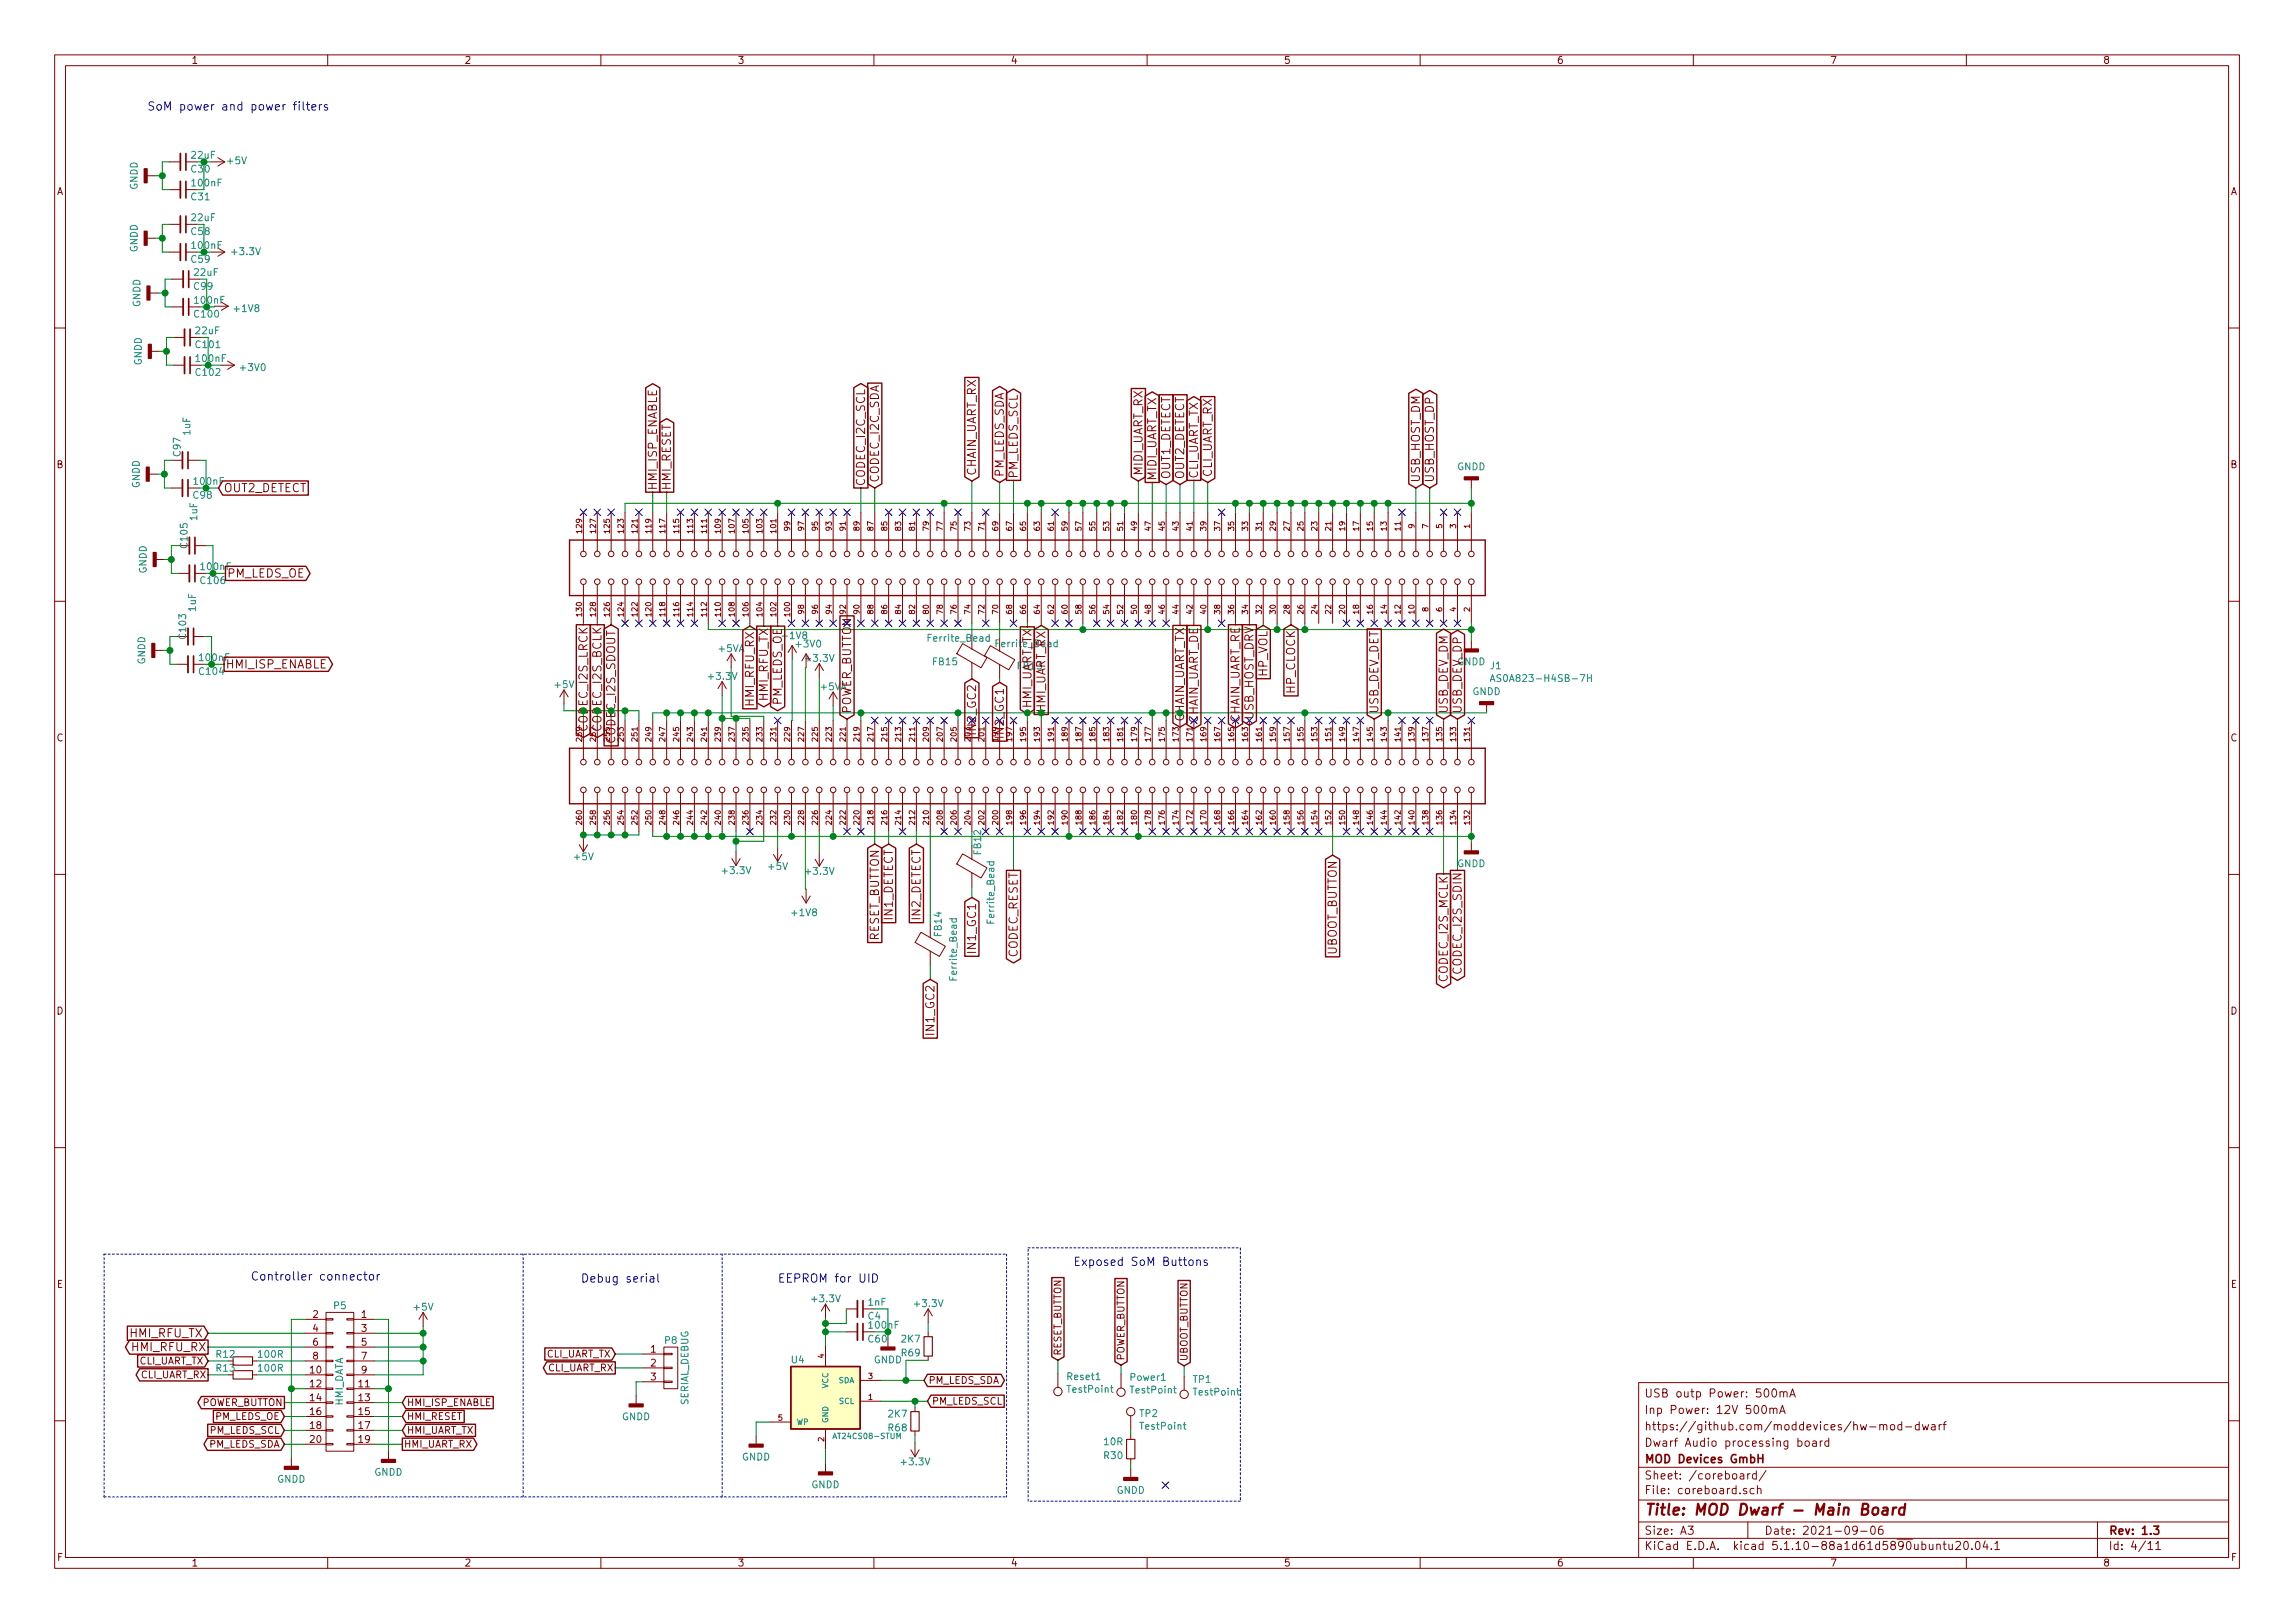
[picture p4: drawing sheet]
<svg xmlns="http://www.w3.org/2000/svg" width="420mm" height="297mm" viewBox="0 0 420 297" stroke-linecap="round" stroke-linejoin="round" font-family="sans-serif">
<defs><g id="words">
<text font-size="2.8" fill="#840000" x="301" y="277.3">Title: MOD Dwarf - Main Board</text>
<g font-size="2.1" fill="#0000c2">
<text x="26.9" y="20.2">SoM power and power filters</text>
<text x="196.5" y="231.7">Exposed SoM Buttons</text>
<text x="45.8" y="234.4">Controller connector</text>
<text x="106.3" y="234.7">Debug serial</text>
<text x="142.4" y="234.7">EEPROM for UID</text>
</g>
<g font-size="2.1" fill="#840000">
<text x="120.3" y="89.8" transform="rotate(-90 120.3 89.8)">HMI_ISP_ENABLE</text>
<text x="122.8" y="89.8" transform="rotate(-90 122.8 89.8)">HMI_RESET</text>
<text x="158.4" y="89.1" transform="rotate(-90 158.4 89.1)">CODEC_I2C_SCL</text>
<text x="160.9" y="88.4" transform="rotate(-90 160.9 88.4)">CODEC_I2C_SDA</text>
<text x="178.7" y="87.1" transform="rotate(-90 178.7 87.1)">CHAIN_UART_RX</text>
<text x="183.8" y="87.4" transform="rotate(-90 183.8 87.4)">PM_LEDS_SDA</text>
<text x="186.3" y="87.7" transform="rotate(-90 186.3 87.7)">PM_LEDS_SCL</text>
<text x="209.2" y="87.1" transform="rotate(-90 209.2 87.1)">MIDI_UART_RX</text>
<text x="211.7" y="88" transform="rotate(-90 211.7 88)">MIDI_UART_TX</text>
<text x="214.2" y="87.8" transform="rotate(-90 214.2 87.8)">OUT1_DETECT</text>
<text x="216.8" y="87.8" transform="rotate(-90 216.8 87.8)">OUT2_DETECT</text>
<text x="219.3" y="87.7" transform="rotate(-90 219.3 87.7)">CLI_UART_TX</text>
<text x="221.9" y="87.4" transform="rotate(-90 221.9 87.4)">CLI_UART_RX</text>
<text x="260" y="88.4" transform="rotate(-90 260 88.4)">USB_HOST_DM</text>
<text x="262.5" y="88.4" transform="rotate(-90 262.5 88.4)">USB_HOST_DP</text>
<text x="40.9" y="90.1">OUT2_DETECT</text>
<text x="41.5" y="105.7">PM_LEDS_OE</text>
<text x="41.3" y="122.3">HMI_ISP_ENABLE</text>
<text x="232" y="123.9" transform="rotate(-90 232 123.9)">HP_VOL</text>
<text x="138" y="129.1" transform="rotate(-90 138 129.1)">HMI_RFU_RX</text>
<text x="140.6" y="128.2" transform="rotate(-90 140.6 128.2)">HMI_RFU_TX</text>
<text x="143.1" y="129.1" transform="rotate(-90 143.1 129.1)">PM_LEDS_OE</text>
<text x="188.8" y="129.8" transform="rotate(-90 188.8 129.8)">HMI_UART_TX</text>
<text x="229.5" y="131.8" transform="rotate(-90 229.5 131.8)">USB_HOST_DRV</text>
<text x="237.1" y="126.9" transform="rotate(-90 237.1 126.9)">HP_CLOCK</text>
<text x="252.3" y="130.7" transform="rotate(-90 252.3 130.7)">USB_DEV_DET</text>
<text x="265" y="130.7" transform="rotate(-90 265 130.7)">USB_DEV_DM</text>
<text x="267.6" y="130.7" transform="rotate(-90 267.6 130.7)">USB_DEV_DP</text>
<text x="160.9" y="172.5" transform="rotate(-90 160.9 172.5)">RESET_BUTTON</text>
<text x="163.4" y="168.4" transform="rotate(-90 163.4 168.4)">IN1_DETECT</text>
<text x="168.5" y="168.4" transform="rotate(-90 168.5 168.4)">IN2_DETECT</text>
<text x="178.7" y="174" transform="rotate(-90 178.7 174)">IN1_GC1</text>
<text x="186.3" y="175.5" transform="rotate(-90 186.3 175.5)">CODEC_RESET</text>
<text x="244.7" y="175.1" transform="rotate(-90 244.7 175.1)">UBOOT_BUTTON</text>
<text x="265" y="179.5" transform="rotate(-90 265 179.5)">CODEC_I2S_MCLK</text>
<text x="267.6" y="177.8" transform="rotate(-90 267.6 177.8)">CODEC_I2S_SDIN</text>
<text x="171.1" y="189" transform="rotate(-90 171.1 189)">IN1_GC2</text>
<text x="23.9" y="244.8">HMI_RFU_TX</text>
<text x="24.3" y="247.3">HMI_RFU_RX</text>
<text x="301" y="255.8">USB outp Power: 500mA</text>
<text x="301" y="261.8">https://github.com/moddevices/hw-mod-dwarf</text>
<text x="301" y="258.8">Inp Power: 12V 500mA</text>
<text x="301" y="267.8">MOD Devices GmbH</text>
<text x="301" y="264.8">Dwarf Audio processing board</text>
<text x="301" y="273.5">File: coreboard.sch</text>
<text x="301" y="270.8">Sheet: /coreboard/</text>
<text x="301" y="280.9">Size: A3</text>
<text x="323" y="280.9">Date: 2021-09-06</text>
<text x="386" y="280.9">Rev: 1.3</text>
<text x="301" y="283.7">KiCad E.D.A. kicad 5.1.10-88a1d61d5890ubuntu20.04.1</text>
<text x="386" y="283.7">Id: 4/11</text>
</g>
<g font-size="2.1" fill="#000084">
<text x="155.8" y="130.7" transform="rotate(-90 155.8 130.7)">POWER_BUTTON</text>
<text x="178.7" y="134" transform="rotate(-90 178.7 134)">IN2_GC2</text>
<text x="183.8" y="134.6" transform="rotate(-90 183.8 134.6)">IN2_GC1</text>
<text x="219.3" y="132.7" transform="rotate(-90 219.3 132.7)">CHAIN_UART_DE</text>
<text x="226.9" y="132.5" transform="rotate(-90 226.9 132.5)">CHAIN_UART_RE</text>
</g>
<g font-size="2.1" fill="#008400">
<text x="191.4" y="130.5" transform="rotate(-90 191.4 130.5)">HMI_UART_RX</text>
<text x="107.6" y="133.7" transform="rotate(-90 107.6 133.7)">CODEC_I2S_LRCK</text>
<text x="110.1" y="133.7" transform="rotate(-90 110.1 133.7)">CODEC_I2S_BCLK</text>
<text x="112.6" y="135.9" transform="rotate(-90 112.6 135.9)">CODEC_I2S_SDOUT</text>
<text x="216.8" y="132.4" transform="rotate(-90 216.8 132.4)">CHAIN_UART_TX</text>
</g>
<g font-size="1.8" fill="#840000">
<text x="35" y="11.7">1</text>
<text x="85" y="11.7">2</text>
<text x="135" y="11.7">3</text>
<text x="185" y="11.7">4</text>
<text x="235" y="11.7">5</text>
<text x="285" y="11.7">6</text>
<text x="335" y="11.7">7</text>
<text x="385" y="11.7">8</text>
<text x="10.4" y="35.7">A</text>
<text x="408.4" y="35.7">A</text>
<text x="10.4" y="85.7">B</text>
<text x="408.4" y="85.7">B</text>
<text x="182.5" y="118.5">Ferrite_Bead</text>
<text x="147.7" y="121.1">+3.3V</text>
<text x="186.4" y="122.5">FB13</text>
<text x="150.3" y="126.3">+5VA</text>
<text x="10.4" y="135.7">C</text>
<text x="408.4" y="135.7">C</text>
<text x="10.4" y="185.7">D</text>
<text x="408.4" y="185.7">D</text>
<text x="10.4" y="235.7">E</text>
<text x="408.4" y="235.7">E</text>
<text x="57.3" y="241.2">2</text>
<text x="57.3" y="243.7">4</text>
<text x="66.2" y="241.2">1</text>
<text x="66.2" y="243.7">3</text>
<text x="25.3" y="249.7">CLI_UART_TX</text>
<text x="56.8" y="251.4">10</text>
<text x="57.3" y="246.3">6</text>
<text x="57.3" y="248.8">8</text>
<text x="66.2" y="246.3">5</text>
<text x="66.2" y="248.8">7</text>
<text x="66.2" y="251.4">9</text>
<text x="99.9" y="248.4">CLI_UART_TX</text>
<text x="100.2" y="251">CLI_UART_RX</text>
<text x="119.2" y="247.6">1</text>
<text x="119.2" y="250.1">2</text>
<text x="194.3" y="248.2" transform="rotate(-90 194.3 248.2)">RESET_BUTTON</text>
<text x="205.9" y="249.1" transform="rotate(-90 205.9 249.1)">POWER_BUTTON</text>
<text x="217.4" y="249.2" transform="rotate(-90 217.4 249.2)">UBOOT_BUTTON</text>
<text x="25.7" y="252.3">CLI_UART_RX</text>
<text x="36.8" y="257.3">POWER_BUTTON</text>
<text x="56.8" y="253.9">12</text>
<text x="56.8" y="256.4">14</text>
<text x="65.7" y="253.9">11</text>
<text x="65.7" y="256.4">13</text>
<text x="74.4" y="257.3">HMI_ISP_ENABLE</text>
<text x="119.2" y="252.6">3</text>
<text x="170" y="253.3">PM_LEDS_SDA</text>
<text x="170.6" y="257.1">PM_LEDS_SCL</text>
<text x="38.4" y="262.4">PM_LEDS_SCL</text>
<text x="39.4" y="259.9">PM_LEDS_OE</text>
<text x="56.8" y="259">16</text>
<text x="56.8" y="261.5">18</text>
<text x="65.7" y="259">15</text>
<text x="65.7" y="261.5">17</text>
<text x="74.4" y="259.9">HMI_RESET</text>
<text x="74.4" y="262.4">HMI_UART_TX</text>
<text x="38.2" y="265">PM_LEDS_SDA</text>
<text x="56.8" y="264.1">20</text>
<text x="65.7" y="264.1">19</text>
<text x="73.9" y="265">HMI_UART_RX</text>
<text x="10.5" y="285.7">F</text>
<text x="35" y="286.7">1</text>
<text x="85" y="286.7">2</text>
<text x="135" y="286.7">3</text>
<text x="185" y="286.7">4</text>
<text x="235" y="286.7">5</text>
<text x="285" y="286.7">6</text>
<text x="335" y="286.7">7</text>
<text x="385" y="286.7">8</text>
<text x="408.5" y="285.7">F</text>
</g>
<g font-size="1.8" fill="#008400">
<text x="35.1" y="29">22uF</text>
<text x="35.3" y="34.1">100nF</text>
<text x="35.1" y="40.5">22uF</text>
<text x="35.3" y="45.6">100nF</text>
<text x="35.6" y="50.5">22uF</text>
<text x="35.8" y="55.6">100nF</text>
<text x="35.9" y="61.2">22uF</text>
<text x="36" y="66.3">100nF</text>
<text x="35.6" y="88.7">100nF</text>
<text x="36.9" y="104.4">100nF</text>
<text x="36.7" y="121">100nF</text>
<text x="179.6" y="156.3" transform="rotate(-90 179.6 156.3)">FB12</text>
<text x="159" y="239">1nF</text>
<text x="159.2" y="243.2">100nF</text>
</g>
<g font-size="1.8" fill="#008484">
<text x="25.2" y="34.8" transform="rotate(-90 25.2 34.8)">GNDD</text>
<text x="35.1" y="31.6">C30</text>
<text x="41.7" y="30.1">+5V</text>
<text x="35.1" y="36.7">C31</text>
<text x="25.2" y="46.2" transform="rotate(-90 25.2 46.2)">GNDD</text>
<text x="35.1" y="43">C58</text>
<text x="42.6" y="46.7">+3.3V</text>
<text x="35.1" y="48.1">C59</text>
<text x="35.6" y="53">C99</text>
<text x="25.7" y="56.2" transform="rotate(-90 25.7 56.2)">GNDD</text>
<text x="35.7" y="58.1">C100</text>
<text x="43" y="57.1">+1V8</text>
<text x="36" y="63.7">C101</text>
<text x="26" y="66.9" transform="rotate(-90 26 66.9)">GNDD</text>
<text x="36" y="68.8">C102</text>
<text x="44.2" y="67.9">+3V0</text>
<text x="33.1" y="83.5" transform="rotate(-90 33.1 83.5)">C97</text>
<text x="34.8" y="79.6" transform="rotate(-90 34.8 79.6)">1uF</text>
<text x="25.6" y="89.4" transform="rotate(-90 25.6 89.4)">GNDD</text>
<text x="266.8" y="86.1">GNDD</text>
<text x="35.5" y="91.3">C98</text>
<text x="36.1" y="95.2" transform="rotate(-90 36.1 95.2)">1uF</text>
<text x="34.3" y="100.2" transform="rotate(-90 34.3 100.2)">C105</text>
<text x="26.8" y="105" transform="rotate(-90 26.8 105)">GNDD</text>
<text x="36.9" y="106.9">C106</text>
<text x="35.9" y="111.9" transform="rotate(-90 35.9 111.9)">1uF</text>
<text x="34.1" y="116.8" transform="rotate(-90 34.1 116.8)">C103</text>
<text x="131.6" y="119.3">+5VA</text>
<text x="143.3" y="117">+1V8</text>
<text x="145.9" y="118.5">+3V0</text>
<text x="170.1" y="117.4">Ferrite_Bead</text>
<text x="26.6" y="121.6" transform="rotate(-90 26.6 121.6)">GNDD</text>
<text x="36.6" y="123.5">C104</text>
<text x="101.7" y="125.9">+5V</text>
<text x="129.9" y="124.4">+3.3V</text>
<text x="170.9" y="121.8">FB15</text>
<text x="266.8" y="121.8">GNDD</text>
<text x="272.9" y="122.5">J1</text>
<text x="274.3" y="124.8">AS0A823-H4SB-7H</text>
<text x="269.6" y="127.2">GNDD</text>
<text x="105.2" y="157.4">+5V</text>
<text x="132.4" y="160">+3.3V</text>
<text x="140.8" y="159.2">+5V</text>
<text x="147.7" y="160.1">+3.3V</text>
<text x="266.8" y="158.7">GNDD</text>
<text x="145.1" y="167.7">+1V8</text>
<text x="172.4" y="171.3" transform="rotate(-90 172.4 171.3)">FB14</text>
<text x="182" y="168.8" transform="rotate(-90 182 168.8)">Ferrite_Bead</text>
<text x="175.2" y="179.2" transform="rotate(-90 175.2 179.2)">Ferrite_Bead</text>
<text x="61.2" y="239.6">P5</text>
<text x="75.9" y="239.9">+5V</text>
<text x="148.8" y="238.3">+3.3V</text>
<text x="167.6" y="239.2">+3.3V</text>
<text x="121.7" y="246">P8</text>
<text x="159" y="241.5">C4</text>
<text x="159" y="245.7">C60</text>
<text x="165.1" y="245.7">2K7</text>
<text x="39.6" y="251">R13</text>
<text x="39.6" y="248.5">R12</text>
<text x="47.4" y="251">100R</text>
<text x="47.4" y="248.5">100R</text>
<text x="144.9" y="249.5">U4</text>
<text x="160" y="249.5">GNDD</text>
<text x="165.1" y="248.2">R69</text>
<text x="62.8" y="257.4" transform="rotate(-90 62.8 257.4)">HMI_DATA</text>
<text x="126" y="257.3" transform="rotate(-90 126 257.3)">SERIAL_DEBUG</text>
<text x="195.5" y="252.6">Reset1</text>
<text x="195.6" y="254.9">TestPoint</text>
<text x="207" y="252.7">Power1</text>
<text x="207.1" y="255">TestPoint</text>
<text x="218.4" y="253.1">TP1</text>
<text x="218.7" y="255.4">TestPoint</text>
<text x="113.9" y="259.9">GNDD</text>
<text x="162.7" y="262">R68</text>
<text x="162.7" y="259.4">2K7</text>
<text x="208.7" y="259.3">TP2</text>
<text x="208.9" y="261.7">TestPoint</text>
<text x="135.8" y="267.3">GNDD</text>
<text x="165.2" y="268.2">+3.3V</text>
<text x="202.2" y="267">R30</text>
<text x="202.2" y="264.5">10R</text>
<text x="50.7" y="271.4">GNDD</text>
<text x="68.5" y="270.1">GNDD</text>
<text x="148.5" y="272.4">GNDD</text>
<text x="204.4" y="273.4">GNDD</text>
</g>
<g font-size="1.4" fill="#840000">
<text x="106.6" y="97.5" transform="rotate(-90 106.6 97.5)">129</text>
<text x="109.1" y="97.5" transform="rotate(-90 109.1 97.5)">127</text>
<text x="111.6" y="97.5" transform="rotate(-90 111.6 97.5)">125</text>
<text x="114.2" y="97.5" transform="rotate(-90 114.2 97.5)">123</text>
<text x="116.7" y="97.5" transform="rotate(-90 116.7 97.5)">121</text>
<text x="119.3" y="97.5" transform="rotate(-90 119.3 97.5)">119</text>
<text x="121.8" y="97.5" transform="rotate(-90 121.8 97.5)">117</text>
<text x="124.3" y="97.5" transform="rotate(-90 124.3 97.5)">115</text>
<text x="126.9" y="97.5" transform="rotate(-90 126.9 97.5)">113</text>
<text x="129.4" y="97.5" transform="rotate(-90 129.4 97.5)">111</text>
<text x="132" y="97.5" transform="rotate(-90 132 97.5)">109</text>
<text x="134.5" y="97.5" transform="rotate(-90 134.5 97.5)">107</text>
<text x="137" y="97.5" transform="rotate(-90 137 97.5)">105</text>
<text x="139.6" y="97.5" transform="rotate(-90 139.6 97.5)">103</text>
<text x="142.1" y="97.5" transform="rotate(-90 142.1 97.5)">101</text>
<text x="144.7" y="97.1" transform="rotate(-90 144.7 97.1)">99</text>
<text x="147.2" y="97.1" transform="rotate(-90 147.2 97.1)">97</text>
<text x="149.7" y="97.1" transform="rotate(-90 149.7 97.1)">95</text>
<text x="152.3" y="97.1" transform="rotate(-90 152.3 97.1)">93</text>
<text x="154.8" y="97.1" transform="rotate(-90 154.8 97.1)">91</text>
<text x="157.4" y="97.1" transform="rotate(-90 157.4 97.1)">89</text>
<text x="159.9" y="97.1" transform="rotate(-90 159.9 97.1)">87</text>
<text x="162.4" y="97.1" transform="rotate(-90 162.4 97.1)">85</text>
<text x="165" y="97.1" transform="rotate(-90 165 97.1)">83</text>
<text x="167.5" y="97.1" transform="rotate(-90 167.5 97.1)">81</text>
<text x="170.1" y="97.1" transform="rotate(-90 170.1 97.1)">79</text>
<text x="172.6" y="97.1" transform="rotate(-90 172.6 97.1)">77</text>
<text x="175.1" y="97.1" transform="rotate(-90 175.1 97.1)">75</text>
<text x="177.7" y="97.1" transform="rotate(-90 177.7 97.1)">73</text>
<text x="180.2" y="97.1" transform="rotate(-90 180.2 97.1)">71</text>
<text x="182.8" y="97.1" transform="rotate(-90 182.8 97.1)">69</text>
<text x="185.3" y="97.1" transform="rotate(-90 185.3 97.1)">67</text>
<text x="187.8" y="97.1" transform="rotate(-90 187.8 97.1)">65</text>
<text x="190.4" y="97.1" transform="rotate(-90 190.4 97.1)">63</text>
<text x="192.9" y="97.1" transform="rotate(-90 192.9 97.1)">61</text>
<text x="195.5" y="97.1" transform="rotate(-90 195.5 97.1)">59</text>
<text x="198" y="97.1" transform="rotate(-90 198 97.1)">57</text>
<text x="200.5" y="97.1" transform="rotate(-90 200.5 97.1)">55</text>
<text x="203.1" y="97.1" transform="rotate(-90 203.1 97.1)">53</text>
<text x="205.6" y="97.1" transform="rotate(-90 205.6 97.1)">51</text>
<text x="208.2" y="97.1" transform="rotate(-90 208.2 97.1)">49</text>
<text x="210.7" y="97.1" transform="rotate(-90 210.7 97.1)">47</text>
<text x="213.2" y="97.1" transform="rotate(-90 213.2 97.1)">45</text>
<text x="215.8" y="97.1" transform="rotate(-90 215.8 97.1)">43</text>
<text x="218.3" y="97.1" transform="rotate(-90 218.3 97.1)">41</text>
<text x="220.9" y="97.1" transform="rotate(-90 220.9 97.1)">39</text>
<text x="223.4" y="97.1" transform="rotate(-90 223.4 97.1)">37</text>
<text x="225.9" y="97.1" transform="rotate(-90 225.9 97.1)">35</text>
<text x="228.5" y="97.1" transform="rotate(-90 228.5 97.1)">33</text>
<text x="231" y="97.1" transform="rotate(-90 231 97.1)">31</text>
<text x="233.6" y="97.1" transform="rotate(-90 233.6 97.1)">29</text>
<text x="236.1" y="97.1" transform="rotate(-90 236.1 97.1)">27</text>
<text x="238.6" y="97.1" transform="rotate(-90 238.6 97.1)">25</text>
<text x="241.2" y="97.1" transform="rotate(-90 241.2 97.1)">23</text>
<text x="243.7" y="97.1" transform="rotate(-90 243.7 97.1)">21</text>
<text x="246.3" y="97.1" transform="rotate(-90 246.3 97.1)">19</text>
<text x="248.8" y="97.1" transform="rotate(-90 248.8 97.1)">17</text>
<text x="251.3" y="97.1" transform="rotate(-90 251.3 97.1)">15</text>
<text x="253.9" y="97.1" transform="rotate(-90 253.9 97.1)">13</text>
<text x="256.4" y="97.1" transform="rotate(-90 256.4 97.1)">11</text>
<text x="259" y="96.7" transform="rotate(-90 259 96.7)">9</text>
<text x="261.5" y="96.7" transform="rotate(-90 261.5 96.7)">7</text>
<text x="264" y="96.7" transform="rotate(-90 264 96.7)">5</text>
<text x="266.6" y="96.7" transform="rotate(-90 266.6 96.7)">3</text>
<text x="269.1" y="96.7" transform="rotate(-90 269.1 96.7)">1</text>
<text x="106.6" y="112.7" transform="rotate(-90 106.6 112.7)">130</text>
<text x="109.1" y="112.7" transform="rotate(-90 109.1 112.7)">128</text>
<text x="111.6" y="112.7" transform="rotate(-90 111.6 112.7)">126</text>
<text x="114.2" y="112.7" transform="rotate(-90 114.2 112.7)">124</text>
<text x="116.7" y="112.7" transform="rotate(-90 116.7 112.7)">122</text>
<text x="119.3" y="112.7" transform="rotate(-90 119.3 112.7)">120</text>
<text x="121.8" y="112.7" transform="rotate(-90 121.8 112.7)">118</text>
<text x="124.3" y="112.7" transform="rotate(-90 124.3 112.7)">116</text>
<text x="126.9" y="112.7" transform="rotate(-90 126.9 112.7)">114</text>
<text x="129.4" y="112.7" transform="rotate(-90 129.4 112.7)">112</text>
<text x="132" y="112.7" transform="rotate(-90 132 112.7)">110</text>
<text x="134.5" y="112.7" transform="rotate(-90 134.5 112.7)">108</text>
<text x="137" y="112.7" transform="rotate(-90 137 112.7)">106</text>
<text x="139.6" y="112.7" transform="rotate(-90 139.6 112.7)">104</text>
<text x="142.1" y="112.7" transform="rotate(-90 142.1 112.7)">102</text>
<text x="144.7" y="112.7" transform="rotate(-90 144.7 112.7)">100</text>
<text x="147.2" y="112.3" transform="rotate(-90 147.2 112.3)">98</text>
<text x="149.7" y="112.3" transform="rotate(-90 149.7 112.3)">96</text>
<text x="152.3" y="112.3" transform="rotate(-90 152.3 112.3)">94</text>
<text x="154.8" y="112.3" transform="rotate(-90 154.8 112.3)">92</text>
<text x="157.4" y="112.3" transform="rotate(-90 157.4 112.3)">90</text>
<text x="159.9" y="112.3" transform="rotate(-90 159.9 112.3)">88</text>
<text x="162.4" y="112.3" transform="rotate(-90 162.4 112.3)">86</text>
<text x="165" y="112.3" transform="rotate(-90 165 112.3)">84</text>
<text x="167.5" y="112.3" transform="rotate(-90 167.5 112.3)">82</text>
<text x="170.1" y="112.3" transform="rotate(-90 170.1 112.3)">80</text>
<text x="172.6" y="112.3" transform="rotate(-90 172.6 112.3)">78</text>
<text x="175.1" y="112.3" transform="rotate(-90 175.1 112.3)">76</text>
<text x="177.7" y="112.3" transform="rotate(-90 177.7 112.3)">74</text>
<text x="180.2" y="112.3" transform="rotate(-90 180.2 112.3)">72</text>
<text x="182.8" y="112.3" transform="rotate(-90 182.8 112.3)">70</text>
<text x="185.3" y="112.3" transform="rotate(-90 185.3 112.3)">68</text>
<text x="187.8" y="112.3" transform="rotate(-90 187.8 112.3)">66</text>
<text x="190.4" y="112.3" transform="rotate(-90 190.4 112.3)">64</text>
<text x="192.9" y="112.3" transform="rotate(-90 192.9 112.3)">62</text>
<text x="195.5" y="112.3" transform="rotate(-90 195.5 112.3)">60</text>
<text x="198" y="112.3" transform="rotate(-90 198 112.3)">58</text>
<text x="200.5" y="112.3" transform="rotate(-90 200.5 112.3)">56</text>
<text x="203.1" y="112.3" transform="rotate(-90 203.1 112.3)">54</text>
<text x="205.6" y="112.3" transform="rotate(-90 205.6 112.3)">52</text>
<text x="208.2" y="112.3" transform="rotate(-90 208.2 112.3)">50</text>
<text x="210.7" y="112.3" transform="rotate(-90 210.7 112.3)">48</text>
<text x="213.2" y="112.3" transform="rotate(-90 213.2 112.3)">46</text>
<text x="215.8" y="112.3" transform="rotate(-90 215.8 112.3)">44</text>
<text x="218.3" y="112.3" transform="rotate(-90 218.3 112.3)">42</text>
<text x="220.9" y="112.3" transform="rotate(-90 220.9 112.3)">40</text>
<text x="223.4" y="112.3" transform="rotate(-90 223.4 112.3)">38</text>
<text x="225.9" y="112.3" transform="rotate(-90 225.9 112.3)">36</text>
<text x="228.5" y="112.3" transform="rotate(-90 228.5 112.3)">34</text>
<text x="231" y="112.3" transform="rotate(-90 231 112.3)">32</text>
<text x="233.6" y="112.3" transform="rotate(-90 233.6 112.3)">30</text>
<text x="236.1" y="112.3" transform="rotate(-90 236.1 112.3)">28</text>
<text x="238.6" y="112.3" transform="rotate(-90 238.6 112.3)">26</text>
<text x="241.2" y="112.3" transform="rotate(-90 241.2 112.3)">24</text>
<text x="243.7" y="112.3" transform="rotate(-90 243.7 112.3)">22</text>
<text x="246.3" y="112.3" transform="rotate(-90 246.3 112.3)">20</text>
<text x="248.8" y="112.3" transform="rotate(-90 248.8 112.3)">18</text>
<text x="251.3" y="112.3" transform="rotate(-90 251.3 112.3)">16</text>
<text x="253.9" y="112.3" transform="rotate(-90 253.9 112.3)">14</text>
<text x="256.4" y="112.3" transform="rotate(-90 256.4 112.3)">12</text>
<text x="259" y="112.3" transform="rotate(-90 259 112.3)">10</text>
<text x="261.5" y="111.9" transform="rotate(-90 261.5 111.9)">8</text>
<text x="264" y="111.9" transform="rotate(-90 264 111.9)">6</text>
<text x="266.6" y="111.9" transform="rotate(-90 266.6 111.9)">4</text>
<text x="269.1" y="111.9" transform="rotate(-90 269.1 111.9)">2</text>
<text x="106.6" y="135.6" transform="rotate(-90 106.6 135.6)">259</text>
<text x="109.1" y="135.6" transform="rotate(-90 109.1 135.6)">257</text>
<text x="111.6" y="135.6" transform="rotate(-90 111.6 135.6)">255</text>
<text x="114.2" y="135.6" transform="rotate(-90 114.2 135.6)">253</text>
<text x="116.7" y="135.6" transform="rotate(-90 116.7 135.6)">251</text>
<text x="119.3" y="135.6" transform="rotate(-90 119.3 135.6)">249</text>
<text x="121.8" y="135.6" transform="rotate(-90 121.8 135.6)">247</text>
<text x="124.3" y="135.6" transform="rotate(-90 124.3 135.6)">245</text>
<text x="126.9" y="135.6" transform="rotate(-90 126.9 135.6)">243</text>
<text x="129.4" y="135.6" transform="rotate(-90 129.4 135.6)">241</text>
<text x="132" y="135.6" transform="rotate(-90 132 135.6)">239</text>
<text x="134.5" y="135.6" transform="rotate(-90 134.5 135.6)">237</text>
<text x="137" y="135.6" transform="rotate(-90 137 135.6)">235</text>
<text x="139.6" y="135.6" transform="rotate(-90 139.6 135.6)">233</text>
<text x="142.1" y="135.6" transform="rotate(-90 142.1 135.6)">231</text>
<text x="144.7" y="135.6" transform="rotate(-90 144.7 135.6)">229</text>
<text x="147.2" y="135.6" transform="rotate(-90 147.2 135.6)">227</text>
<text x="149.7" y="135.6" transform="rotate(-90 149.7 135.6)">225</text>
<text x="152.3" y="135.6" transform="rotate(-90 152.3 135.6)">223</text>
<text x="154.8" y="135.6" transform="rotate(-90 154.8 135.6)">221</text>
<text x="157.4" y="135.6" transform="rotate(-90 157.4 135.6)">219</text>
<text x="159.9" y="135.6" transform="rotate(-90 159.9 135.6)">217</text>
<text x="162.4" y="135.6" transform="rotate(-90 162.4 135.6)">215</text>
<text x="165" y="135.6" transform="rotate(-90 165 135.6)">213</text>
<text x="167.5" y="135.6" transform="rotate(-90 167.5 135.6)">211</text>
<text x="170.1" y="135.6" transform="rotate(-90 170.1 135.6)">209</text>
<text x="172.6" y="135.6" transform="rotate(-90 172.6 135.6)">207</text>
<text x="175.1" y="135.6" transform="rotate(-90 175.1 135.6)">205</text>
<text x="177.7" y="135.6" transform="rotate(-90 177.7 135.6)">203</text>
<text x="180.2" y="135.6" transform="rotate(-90 180.2 135.6)">201</text>
<text x="182.8" y="135.6" transform="rotate(-90 182.8 135.6)">199</text>
<text x="185.3" y="135.6" transform="rotate(-90 185.3 135.6)">197</text>
<text x="187.8" y="135.6" transform="rotate(-90 187.8 135.6)">195</text>
<text x="190.4" y="135.6" transform="rotate(-90 190.4 135.6)">193</text>
<text x="192.9" y="135.6" transform="rotate(-90 192.9 135.6)">191</text>
<text x="195.5" y="135.6" transform="rotate(-90 195.5 135.6)">189</text>
<text x="198" y="135.6" transform="rotate(-90 198 135.6)">187</text>
<text x="200.5" y="135.6" transform="rotate(-90 200.5 135.6)">185</text>
<text x="203.1" y="135.6" transform="rotate(-90 203.1 135.6)">183</text>
<text x="205.6" y="135.6" transform="rotate(-90 205.6 135.6)">181</text>
<text x="208.2" y="135.6" transform="rotate(-90 208.2 135.6)">179</text>
<text x="210.7" y="135.6" transform="rotate(-90 210.7 135.6)">177</text>
<text x="213.2" y="135.6" transform="rotate(-90 213.2 135.6)">175</text>
<text x="215.8" y="135.6" transform="rotate(-90 215.8 135.6)">173</text>
<text x="218.3" y="135.6" transform="rotate(-90 218.3 135.6)">171</text>
<text x="220.9" y="135.6" transform="rotate(-90 220.9 135.6)">169</text>
<text x="223.4" y="135.6" transform="rotate(-90 223.4 135.6)">167</text>
<text x="225.9" y="135.6" transform="rotate(-90 225.9 135.6)">165</text>
<text x="228.5" y="135.6" transform="rotate(-90 228.5 135.6)">163</text>
<text x="231" y="135.6" transform="rotate(-90 231 135.6)">161</text>
<text x="233.6" y="135.6" transform="rotate(-90 233.6 135.6)">159</text>
<text x="236.1" y="135.6" transform="rotate(-90 236.1 135.6)">157</text>
<text x="238.6" y="135.6" transform="rotate(-90 238.6 135.6)">155</text>
<text x="241.2" y="135.6" transform="rotate(-90 241.2 135.6)">153</text>
<text x="243.7" y="135.6" transform="rotate(-90 243.7 135.6)">151</text>
<text x="246.3" y="135.6" transform="rotate(-90 246.3 135.6)">149</text>
<text x="248.8" y="135.6" transform="rotate(-90 248.8 135.6)">147</text>
<text x="251.3" y="135.6" transform="rotate(-90 251.3 135.6)">145</text>
<text x="253.9" y="135.6" transform="rotate(-90 253.9 135.6)">143</text>
<text x="256.4" y="135.6" transform="rotate(-90 256.4 135.6)">141</text>
<text x="259" y="135.6" transform="rotate(-90 259 135.6)">139</text>
<text x="261.5" y="135.6" transform="rotate(-90 261.5 135.6)">137</text>
<text x="264" y="135.6" transform="rotate(-90 264 135.6)">135</text>
<text x="266.6" y="135.6" transform="rotate(-90 266.6 135.6)">133</text>
<text x="269.1" y="135.6" transform="rotate(-90 269.1 135.6)">131</text>
<text x="106.6" y="150.8" transform="rotate(-90 106.6 150.8)">260</text>
<text x="109.1" y="150.8" transform="rotate(-90 109.1 150.8)">258</text>
<text x="111.6" y="150.8" transform="rotate(-90 111.6 150.8)">256</text>
<text x="114.2" y="150.8" transform="rotate(-90 114.2 150.8)">254</text>
<text x="116.7" y="150.8" transform="rotate(-90 116.7 150.8)">252</text>
<text x="119.3" y="150.8" transform="rotate(-90 119.3 150.8)">250</text>
<text x="121.8" y="150.8" transform="rotate(-90 121.8 150.8)">248</text>
<text x="124.3" y="150.8" transform="rotate(-90 124.3 150.8)">246</text>
<text x="126.9" y="150.8" transform="rotate(-90 126.9 150.8)">244</text>
<text x="129.4" y="150.8" transform="rotate(-90 129.4 150.8)">242</text>
<text x="132" y="150.8" transform="rotate(-90 132 150.8)">240</text>
<text x="134.5" y="150.8" transform="rotate(-90 134.5 150.8)">238</text>
<text x="137" y="150.8" transform="rotate(-90 137 150.8)">236</text>
<text x="139.6" y="150.8" transform="rotate(-90 139.6 150.8)">234</text>
<text x="142.1" y="150.8" transform="rotate(-90 142.1 150.8)">232</text>
<text x="144.7" y="150.8" transform="rotate(-90 144.7 150.8)">230</text>
<text x="147.2" y="150.8" transform="rotate(-90 147.2 150.8)">228</text>
<text x="149.7" y="150.8" transform="rotate(-90 149.7 150.8)">226</text>
<text x="152.3" y="150.8" transform="rotate(-90 152.3 150.8)">224</text>
<text x="154.8" y="150.8" transform="rotate(-90 154.8 150.8)">222</text>
<text x="157.4" y="150.8" transform="rotate(-90 157.4 150.8)">220</text>
<text x="159.9" y="150.8" transform="rotate(-90 159.9 150.8)">218</text>
<text x="162.4" y="150.8" transform="rotate(-90 162.4 150.8)">216</text>
<text x="165" y="150.8" transform="rotate(-90 165 150.8)">214</text>
<text x="167.5" y="150.8" transform="rotate(-90 167.5 150.8)">212</text>
<text x="170.1" y="150.8" transform="rotate(-90 170.1 150.8)">210</text>
<text x="172.6" y="150.8" transform="rotate(-90 172.6 150.8)">208</text>
<text x="175.1" y="150.8" transform="rotate(-90 175.1 150.8)">206</text>
<text x="177.7" y="150.8" transform="rotate(-90 177.7 150.8)">204</text>
<text x="180.2" y="150.8" transform="rotate(-90 180.2 150.8)">202</text>
<text x="182.8" y="150.8" transform="rotate(-90 182.8 150.8)">200</text>
<text x="185.3" y="150.8" transform="rotate(-90 185.3 150.8)">198</text>
<text x="187.8" y="150.8" transform="rotate(-90 187.8 150.8)">196</text>
<text x="190.4" y="150.8" transform="rotate(-90 190.4 150.8)">194</text>
<text x="192.9" y="150.8" transform="rotate(-90 192.9 150.8)">192</text>
<text x="195.5" y="150.8" transform="rotate(-90 195.5 150.8)">190</text>
<text x="198" y="150.8" transform="rotate(-90 198 150.8)">188</text>
<text x="200.5" y="150.8" transform="rotate(-90 200.5 150.8)">186</text>
<text x="203.1" y="150.8" transform="rotate(-90 203.1 150.8)">184</text>
<text x="205.6" y="150.8" transform="rotate(-90 205.6 150.8)">182</text>
<text x="208.2" y="150.8" transform="rotate(-90 208.2 150.8)">180</text>
<text x="210.7" y="150.8" transform="rotate(-90 210.7 150.8)">178</text>
<text x="213.2" y="150.8" transform="rotate(-90 213.2 150.8)">176</text>
<text x="215.8" y="150.8" transform="rotate(-90 215.8 150.8)">174</text>
<text x="218.3" y="150.8" transform="rotate(-90 218.3 150.8)">172</text>
<text x="220.9" y="150.8" transform="rotate(-90 220.9 150.8)">170</text>
<text x="223.4" y="150.8" transform="rotate(-90 223.4 150.8)">168</text>
<text x="225.9" y="150.8" transform="rotate(-90 225.9 150.8)">166</text>
<text x="228.5" y="150.8" transform="rotate(-90 228.5 150.8)">164</text>
<text x="231" y="150.8" transform="rotate(-90 231 150.8)">162</text>
<text x="233.6" y="150.8" transform="rotate(-90 233.6 150.8)">160</text>
<text x="236.1" y="150.8" transform="rotate(-90 236.1 150.8)">158</text>
<text x="238.6" y="150.8" transform="rotate(-90 238.6 150.8)">156</text>
<text x="241.2" y="150.8" transform="rotate(-90 241.2 150.8)">154</text>
<text x="243.7" y="150.8" transform="rotate(-90 243.7 150.8)">152</text>
<text x="246.3" y="150.8" transform="rotate(-90 246.3 150.8)">150</text>
<text x="248.8" y="150.8" transform="rotate(-90 248.8 150.8)">148</text>
<text x="251.3" y="150.8" transform="rotate(-90 251.3 150.8)">146</text>
<text x="253.9" y="150.8" transform="rotate(-90 253.9 150.8)">144</text>
<text x="256.4" y="150.8" transform="rotate(-90 256.4 150.8)">142</text>
<text x="259" y="150.8" transform="rotate(-90 259 150.8)">140</text>
<text x="261.5" y="150.8" transform="rotate(-90 261.5 150.8)">138</text>
<text x="264" y="150.8" transform="rotate(-90 264 150.8)">136</text>
<text x="266.6" y="150.8" transform="rotate(-90 266.6 150.8)">134</text>
<text x="269.1" y="150.8" transform="rotate(-90 269.1 150.8)">132</text>
<text x="150.9" y="248.6" transform="rotate(-90 150.9 248.6)">4</text>
<text x="159" y="256.2">1</text>
<text x="159" y="252.4">3</text>
<text x="142.5" y="260">5</text>
<text x="150.9" y="263.8" transform="rotate(-90 150.9 263.8)">2</text>
</g>
<g font-size="1.4" fill="#008484">
<text x="151.6" y="254.1" transform="rotate(-90 151.6 254.1)">VCC</text>
<text x="153.5" y="253.1">SDA</text>
<text x="153.6" y="257">SCL</text>
<text x="145.8" y="260.8">WP</text>
<text x="151.6" y="260.5" transform="rotate(-90 151.6 260.5)">GND</text>
<text x="153" y="263.4">AT24CS08-STUM</text>
</g>
</g></defs>
<g fill="none" stroke="#840000" stroke-width=".18">
<path d="M10 10h400v277h-400zM12 12h396v273.1h-396zM60 10v2M110 10v2M160 10v2M210 10v2M260 10v2M310 10v2M360 10v2M26.9 32.2h1.5M31 29.6h2M31 34.7h2"/>
<path d="M34 29.6h2.1M34 34.7h2.1M38.6 29.6h2.5M39.9 28.9l1.2 .7M41.1 29.6l-1.2 .8M26.9 43.6h1.5M27.4 53.6h1.6M31 46.1h2M31 41.1h2M31.5 51.1h2M31.5 56.2h2M34 46.1h2.1"/>
<path d="M34 41.1h2.1M34.5 51.1h2.1M34.5 56.2h2.1M38.6 46.1h2.5M39.2 56h2.6M39.9 45.4l1.2 .7M40.5 55.3l1.3 .7M41.1 46.1l-1.2 .8M41.8 56l-1.3 .8M10 60h2M27.7 64.3h1.5M31.7 61.8h2.1"/>
<path d="M31.7 66.8h2.1M34.8 61.8h2M34.8 66.8h2M40.4 66.8h2.5M41.7 66.1l1.2 .7M42.9 66.8l-1.2 .8M408 60h2M27.3 86.8h1.5M31.4 84.2h2M31.4 89.3h2M34.4 84.2h2M34.4 89.3h2"/>
<path d="M35.7 99.9h2M106.8 93.8v7.1M109.3 93.8v7.1M111.9 93.8v7.1M114.4 93.8v7.1M117 93.8v7.1M119.5 93.8v7.1M122 93.8v7.1M124.6 93.8v7.1M127.1 93.8v7.1M129.7 93.8v7.1M132.2 93.8v7.1"/>
<path d="M134.7 93.8v7.1M137.3 93.8v7.1M139.8 93.8v7.1M142.4 93.8v7.1M144.9 93.8v7.1M147.4 93.8v7.1M150 93.8v7.1M152.5 93.8v7.1M155.1 93.8v7.1M157.6 93.8v7.1M160.1 93.8v7.1M162.7 93.8v7.1"/>
<path d="M165.2 93.8v7.1M167.8 93.8v7.1M170.3 93.8v7.1M172.8 93.8v7.1M175.4 93.8v7.1M177.9 93.8v7.1M180.5 93.8v7.1M183 93.8v7.1M185.5 93.8v7.1M188.1 93.8v7.1M190.6 93.8v7.1M193.2 93.8v7.1"/>
<path d="M195.7 93.8v7.1M198.2 93.8v7.1M200.8 93.8v7.1M203.3 93.8v7.1M205.9 93.8v7.1M208.4 93.8v7.1M210.9 93.8v7.1M213.5 93.8v7.1M216 93.8v7.1M218.6 93.8v7.1M221.1 93.8v7.1M223.6 93.8v7.1"/>
<path d="M226.2 93.8v7.1M228.7 93.8v7.1M231.3 93.8v7.1M233.8 93.8v7.1M236.3 93.8v7.1M238.9 93.8v7.1M241.4 93.8v7.1M244 93.8v7.1M246.5 93.8v7.1M249 93.8v7.1M251.6 93.8v7.1M254.1 93.8v7.1"/>
<path d="M256.7 93.8v7.1M259.2 93.8v7.1M261.7 93.8v7.1M264.3 93.8v7.1M266.8 93.8v7.1M269.4 87.8v1.5M269.4 93.8v7.1M10 110h2M28.3 119h1.5M28.6 102.4h1.5M32.6 104.9h2.1M35.4 116.5h2.1"/>
<path d="M35.7 104.9h2M106.8 107v7.1M109.3 107v7.1M111.9 107v7.1M114.4 107v7.1M117 107v7.1M119.5 107v7.1M122 107v7.1M124.6 107v7.1M127.1 107v7.1M129.7 107v7.1M132.2 107v7.1"/>
<path d="M133.9 119.7l-.8 1.2M133.9 119.7v2.5M133.9 119.7l.7 1.2M134.7 107v7.1M137.3 107v7.1M139.8 107v7.1M142.4 107v7.1M144.9 107v7.1M145 118.1l-.7 1.3M145 118.1v2.6M145 118.1l.8 1.3M147.4 107v7.1"/>
<path d="M150 107v7.1M152.5 107v7.1M155.1 107v7.1M157.6 107v7.1M160.1 107v7.1M162.7 107v7.1M165.2 107v7.1M167.8 107v7.1M170.3 107v7.1M172.8 107v7.1M175.4 107v7.1M176.2 117.8l4.5 2.6-1.1 1.8-4.4-2.6z"/>
<path d="M177.9 107v7.1M177.9 116.2v2.6M180.5 107v7.1M181.3 118.2l4.5 2.5-1.1 1.9-4.5-2.6zM183 107v7.1M185.5 107v7.1M188.1 107v7.1M190.6 107v7.1M193.2 107v7.1M195.7 107v7.1M198.2 107v7.1M200.8 107v7.1"/>
<path d="M203.3 107v7.1M205.9 107v7.1M208.4 107v7.1M210.9 107v7.1M213.5 107v7.1M216 107v7.1M218.6 107v7.1M221.1 107v7.1M223.6 107v7.1M226.2 107v7.1M228.7 107v7.1M231.3 107v7.1"/>
<path d="M233.8 107v7.1M236.3 107v7.1M238.9 107v7.1M241.4 107v7.1M244 107v7.1M246.5 107v7.1M249 107v7.1M251.6 107v7.1M254.1 107v7.1M256.7 107v7.1M259.2 107v7.1M261.7 107v7.1"/>
<path d="M264.3 107v7.1M266.8 107v7.1M269.4 107v7.1M269.4 117.3v1.5M408 110h2M32.4 121.6h2M35.4 121.6h2.1M103.3 126.3l-.8 1.2M103.3 126.3v2.5M103.3 126.3l.7 1.2M106.8 131.9v7.1M109.3 131.9v7.1"/>
<path d="M111.9 131.9v7.1M114.4 131.9v7.1M117 131.9v7.1M119.5 131.9v7.1M122 131.9v7.1M124.6 131.9v7.1M127.1 131.9v7.1M129.7 131.9v7.1M132.2 124.8l-.8 1.2M132.2 124.8v2.5M132.2 131.9v7.1M132.2 124.8l.8 1.2"/>
<path d="M134.7 131.9v7.1M137.3 131.9v7.1M139.8 131.9v7.1M142.4 131.9v7.1M144.9 131.9v7.1M146.8 120.9l.8-1.2v2.5M147.4 131.9v7.1M150 121.4v2.6M150 131.9v7.1M150 121.4l-.8 1.3M150 121.4l.7 1.3M152.5 126.7l-.7 1.2"/>
<path d="M152.5 126.7v2.5M152.5 131.9v7.1M152.5 126.7l.8 1.2M155.1 131.9v7.1M157.6 131.9v7.1M160.1 131.9v7.1M162.7 131.9v7.1M165.2 131.9v7.1M167.8 131.9v7.1M170.3 131.9v7.1M172.8 131.9v7.1M175.4 131.9v7.1"/>
<path d="M177.9 121.3v2.6M177.9 131.9v7.1M180.5 131.9v7.1M183 121.7v2.5M183 131.9v7.1M185.5 131.9v7.1M188.1 131.9v7.1M190.6 131.9v7.1M193.2 131.9v7.1M195.7 131.9v7.1M198.2 131.9v7.1M200.8 131.9v7.1"/>
<path d="M203.3 131.9v7.1M205.9 131.9v7.1M208.4 131.9v7.1M210.9 131.9v7.1M213.5 131.9v7.1M216 131.9v7.1M218.6 131.9v7.1M221.1 131.9v7.1M223.6 131.9v7.1M226.2 131.9v7.1M228.7 131.9v7.1M231.3 131.9v7.1"/>
<path d="M233.8 131.9v7.1M236.3 131.9v7.1M238.9 131.9v7.1M241.4 131.9v7.1M244 131.9v7.1M246.5 131.9v7.1M249 131.9v7.1M251.6 131.9v7.1M254.1 131.9v7.1M256.7 131.9v7.1M259.2 131.9v7.1M261.7 131.9v7.1"/>
<path d="M264.3 131.9v7.1M266.8 131.9v7.1M269.4 131.9v7.1M272.2 128.9v1.6M106 154.6l.8 1.3M106.8 145.1v7.1M106.8 153.3v2.6M107.6 154.6l-.8 1.3M109.3 145.1v7.1M111.9 145.1v7.1M114.4 145.1v7.1M117 145.1v7.1"/>
<path d="M119.5 145.1v7.1M122 145.1v7.1M124.6 145.1v7.1M127.1 145.1v7.1M129.7 145.1v7.1M132.2 145.1v7.1M134 157.1l.7 1.3M134.7 145.1v7.1M134.7 155.9v2.5M135.5 157.1l-.8 1.3M137.3 145.1v7.1M139.8 145.1v7.1"/>
<path d="M141.6 156.4l.8 1.2M142.4 145.1v7.1M142.4 155.1v2.5M143.1 156.4l-.7 1.2M144.9 145.1v7.1M147.4 145.1v7.1M149.2 157.3l.8 1.2M150 145.1v7.1M150 156v2.5M150.7 157.3l-.7 1.2M152.5 145.1v7.1M155.1 145.1v7.1"/>
<path d="M157.6 145.1v7.1M160.1 145.1v7.1M162.7 145.1v7.1M165.2 145.1v7.1M167.8 145.1v7.1M170.3 145.1v7.1M172.8 145.1v7.1M175.4 145.1v7.1M176.2 156.3l4.5 2.5-1.1 1.9-4.4-2.6zM177.9 145.1v7.1M177.9 154.7v2.6M177.9 159.8v2.5"/>
<path d="M180.5 145.1v7.1M183 145.1v7.1M185.5 145.1v7.1M188.1 145.1v7.1M190.6 145.1v7.1M193.2 145.1v7.1M195.7 145.1v7.1M198.2 145.1v7.1M200.8 145.1v7.1M203.3 145.1v7.1M205.9 145.1v7.1M208.4 145.1v7.1"/>
<path d="M210.9 145.1v7.1M213.5 145.1v7.1M216 145.1v7.1M218.6 145.1v7.1M221.1 145.1v7.1M223.6 145.1v7.1M226.2 145.1v7.1M228.7 145.1v7.1M231.3 145.1v7.1M233.8 145.1v7.1M236.3 145.1v7.1M238.9 145.1v7.1"/>
<path d="M241.4 145.1v7.1M244 145.1v7.1M246.5 145.1v7.1M249 145.1v7.1M251.6 145.1v7.1M254.1 145.1v7.1M256.7 145.1v7.1M259.2 145.1v7.1M261.7 145.1v7.1M264.3 145.1v7.1M266.8 145.1v7.1M269.4 145.1v7.1"/>
<path d="M269.4 154.2v1.5M10 160h2M146.8 164l.8 1.3M147.6 162.7v2.6M148.3 164l-.7 1.3M168.6 170.6l4.5 2.6-1.1 1.8-4.5-2.5zM170.3 169.1v2.5M170.3 174.1v2.6M408 160h2M10 210h2M408 210h2M151.1 238.7v2.5"/>
<path d="M151.1 238.7l-.7 1.2M151.1 238.7l.8 1.2M154.9 239.6h2.1M158 239.6h2M169.9 239.6l-.7 1.2M169.9 239.6v2.5M169.9 239.6l.8 1.2M46.2 251.6h.8M46.2 249.1h.8M55.9 251.6h3.8M55.9 249.1h3.8M55.9 241.5h3.8"/>
<path d="M55.9 254.2h3.8M55.9 256.7h3.8M55.9 259.2h3.8M55.9 244h3.8M55.9 246.5h3.8M59.7 240.2h5.1v25.4h-5.1zM59.7 259.1h1.3v.3h-1.3zM59.7 256.6h1.3v.2h-1.3zM59.7 254h1.3v.3h-1.3zM59.7 251.5h1.3v.3h-1.3zM59.7 249h1.3v.2h-1.3zM59.7 246.4h1.3v.3h-1.3z"/>
<path d="M59.7 243.9h1.3v.2h-1.3zM59.7 241.3h1.3v.3h-1.3zM63.5 259.1h1.3v.3h-1.3zM63.5 256.6h1.3v.2h-1.3zM63.5 254h1.3v.3h-1.3zM63.5 251.5h1.3v.3h-1.3zM63.5 249h1.3v.2h-1.3zM63.5 246.4h1.3v.3h-1.3zM63.5 243.9h1.3v.2h-1.3zM63.5 241.3h1.3v.3h-1.3zM64.8 251.6h3.8M64.8 249.1h3.8"/>
<path d="M64.8 241.5h3.8M64.8 254.2h3.8M64.8 256.7h3.8M64.8 259.2h3.8M64.8 244h3.8M64.8 246.5h3.8M77.5 240.2l-.8 1.3M77.5 240.2v2.5M77.5 240.2l.7 1.3M116.5 255.4v1.6M117.7 247.8h3.8M117.7 250.4h3.8"/>
<path d="M117.7 252.9h3.8M121.5 252.8h1.6v.2h-1.6zM121.5 250.2h1.6v.3h-1.6zM121.5 247.7h1.6v.2h-1.6zM121.5 246.5h2.6v7.7h-2.6zM151.1 246.3v3.8M154.9 243.7h2.1M157.5 256.4h3.8M157.5 252.6h3.8M158 243.7h2M162.6 245v1.5M167.5 257.6v.8"/>
<path d="M169.9 243.9v.7M169.9 248.2v.8M193.7 251.4v2.5M205.2 251.5v2.5M207 259.1v2.6M216.8 251.9v2.5M300 253h108v32.1h-108zM322.7 257.4l.2-.2a.8 .8 0 0 1 .5 .8 .8 .8 0 0 1-.5 .7l-.2-.1-.2-.4zM324 257.8l.3-.1 .3 .1 .1 .9M324 257.7v1M324.5 254.3l.2-.1a.81 .81 0 0 1 .6 .6 .81 .81 0 0 1-.3 .8l-.1 .1a.79 .79 0 0 1-.4-1.4zM324.7 257.9a.36 .36 0 0 1 .3-.2 .36 .36 0 0 1 .3 .2v.8"/>
<path d="M325.8 258.7l.5-1.5 .5 1.5M325.9 254.8h.1a.37 .37 0 0 1 .5 .1v.8M325.9 254.7v1M326 258.3h.7M326.5 254.9l.1-.1a.37 .37 0 0 1 .6 .1v.8M327.7 255.7l.5-1.5 .5 1.5M327.8 255.3h.7M10 260h2M53.3 266.9v1.5M55.9 261.8h3.8M55.9 264.3h3.8M59.7 264.2h1.3v.3h-1.3z"/>
<path d="M59.7 261.7h1.3v.2h-1.3zM63.5 264.2h1.3v.3h-1.3zM63.5 261.7h1.3v.2h-1.3zM64.8 261.8h3.8M64.8 264.3h3.8M71.1 265.6v1.5M138.4 262.8v1.5M141 260.3h3.8M151.1 261.5v3.8M151.1 267.9v1.5M166.8 265.3l.7 1.3M167.5 261.9v.8"/>
<path d="M167.5 264.1v2.5M168.3 265.3l-.8 1.3M207 262.7v.7M207 267v.8M207 268.9v1.5M300 278.5h108M300 274.5h108M300 268.5h108M309 279.3h1l-.5 .6 .4 .1v.7l-.2 .1-.7-.1M318.6 269.8h.6l.1 .9M319.3 270.1h-.6a.29 .29 0 0 0-.2 .3 .29 .29 0 0 0 .2 .3l.6-.1M319.8 272.5a.37 .37 0 0 0-.6 .1l.1 .2 .5 .2v.1l-.2 .3-.4-.1"/>
<path d="M320 269.7v1M320 278.5v3M320.4 269.7l-.4 .3M321.1 272.5l-.4-.1-.3 .3 .1 .6 .2 .1 .4-.1M321.5 269.8l-.4-.1-.3 .3 .2 .6h.5M321.5 269.2v1.5M321.7 272.5h.1a.37 .37 0 0 1 .6 .1v.8M321.7 271.9v1.5M323.3 269.1l-1.3 2M329.2 263.8l.4-.1 .3 .3-.1 .6-.2 .1-.4-.1M330.5 263.8l.2-.1 .5 .1v.8l-.2 .1-.5-.1zM331.9 263.8h.6v.9"/>
<path d="M332.5 264.1h-.5l-.2 .2 .2 .4 .5-.1M333.2 263.7v1M333.7 263.7l-.4 .1-.1 .2M334.8 263.8l-.4-.1-.3 .3 .1 .6 .2 .1 .4-.1M334.8 263.2v1.5M340 279.9l-.2 .3h-.5l-.1-.3v-.3l.1-.2 .5-.1 .2 .2a1.19 1.19 0 0 1-.2 1.2l-.5 .1M342.6 279.5l.4-.2a.94 .94 0 0 1 0 1.5 .82 .82 0 0 1-.4-1.3zM344.1 260.8h.1a.37 .37 0 0 1 .6 .1v.8M344.1 260.7v1M344.6 279.3a.59 .59 0 0 0-.7 .6l.1 .8 .2 .1 .5-.1 .1-.5-.2-.3h-.4l-.3 .3M344.8 260.9l.2-.2 .4 .1v.9M346.2 260.8l.2-.1 .4 .1 .1 .6-.2 .2-.3 .1-.2-.1z"/>
<path d="M348.2 260.8l-.5-.1-.3 .3 .2 .6h.6M348.2 260.2v1.5M348.9 261.1h1.1M351.4 260.8l-.5-.1-.3 .3 .1 .6 .2 .1 .5-.1M351.4 260.2v1.5M351.9 260.7l.3 1 .3-.7 .3 .7 .3-1M353.6 260.8h.6l.1 .9M354.3 261.1h-.5l-.2 .3 .2 .3 .5-.1M355 260.7v1M355.4 260.7l-.3 .1-.1 .2M355.7 260.7h.6M356.3 260.2l-.4 .2v1.3"/>
<path d="M384 278.5v6.6M408 260h2M60 285.1v1.9M110 285.1v1.9M160 285.1v1.9M210 285.1v1.9M260 285.1v1.9M300 281.5h108M310 285.1v1.9M340.7 280.2h1.1M354.6 282.7l.2-.1 .3 .1 .1 .9M354.6 282.6v1"/>
<path d="M355.7 282.6h.6M355.9 282.1v1.3l.4 .2M356.8 282.6l.1 .9 .3 .1 .2-.1M357.4 282.6v1M358.1 282.3l.5-.2 .3 .4-.9 1.1h.9M359.6 282.3l.3-.2a.86 .86 0 0 1 .1 1.5l-.4-.3-.1-.6zM360 285.1v1.9M361 283.5v.1M361.8 282.3l.3-.2a.94 .94 0 0 1 0 1.5 .82 .82 0 0 1-.3-1.3zM363.4 282l-.3 1.1h.9M363.8 282.6v1M364.6 283.5v.1"/>
<path d="M365.2 282.5l.4-.4v1.5M365.2 283.6h.9M393.2 282.5l.5-.4v1.5M393.2 283.6h.9M394.7 282.5l.4-.4v1.5M394.7 283.6h.8"/>
<circle cx="106.8" cy="101.4" r=".51"/>
<circle cx="106.8" cy="106.5" r=".51"/>
<circle cx="109.3" cy="101.4" r=".51"/>
<circle cx="109.3" cy="106.5" r=".51"/>
<circle cx="111.9" cy="101.4" r=".51"/>
<circle cx="111.9" cy="106.5" r=".51"/>
<circle cx="114.4" cy="101.4" r=".51"/>
<circle cx="114.4" cy="106.5" r=".51"/>
<circle cx="117" cy="106.5" r=".51"/>
<circle cx="117" cy="101.4" r=".51"/>
<circle cx="119.5" cy="101.4" r=".51"/>
<circle cx="119.5" cy="106.5" r=".51"/>
<circle cx="122" cy="106.5" r=".51"/>
<circle cx="122" cy="101.4" r=".51"/>
<circle cx="124.6" cy="106.5" r=".51"/>
<circle cx="124.6" cy="101.4" r=".51"/>
<circle cx="127.1" cy="101.4" r=".51"/>
<circle cx="127.1" cy="106.5" r=".51"/>
<circle cx="129.7" cy="106.5" r=".51"/>
<circle cx="129.7" cy="101.4" r=".51"/>
<circle cx="132.2" cy="101.4" r=".51"/>
<circle cx="132.2" cy="106.5" r=".51"/>
<circle cx="134.7" cy="101.4" r=".51"/>
<circle cx="134.7" cy="106.5" r=".51"/>
<circle cx="137.3" cy="101.4" r=".51"/>
<circle cx="137.3" cy="106.5" r=".51"/>
<circle cx="139.8" cy="101.4" r=".51"/>
<circle cx="139.8" cy="106.5" r=".51"/>
<circle cx="142.4" cy="106.5" r=".51"/>
<circle cx="142.4" cy="101.4" r=".51"/>
<circle cx="144.9" cy="106.5" r=".51"/>
<circle cx="144.9" cy="101.4" r=".51"/>
<circle cx="147.4" cy="106.5" r=".51"/>
<circle cx="147.4" cy="101.4" r=".51"/>
<circle cx="150" cy="101.4" r=".51"/>
<circle cx="150" cy="106.5" r=".51"/>
<circle cx="152.5" cy="106.5" r=".51"/>
<circle cx="152.5" cy="101.4" r=".51"/>
<circle cx="155.1" cy="106.5" r=".51"/>
<circle cx="155.1" cy="101.4" r=".51"/>
<circle cx="157.6" cy="106.5" r=".51"/>
<circle cx="157.6" cy="101.4" r=".51"/>
<circle cx="160.1" cy="101.4" r=".51"/>
<circle cx="160.1" cy="106.5" r=".51"/>
<circle cx="162.7" cy="101.4" r=".51"/>
<circle cx="162.7" cy="106.5" r=".51"/>
<circle cx="165.2" cy="106.5" r=".51"/>
<circle cx="165.2" cy="101.4" r=".51"/>
<circle cx="167.8" cy="106.5" r=".51"/>
<circle cx="167.8" cy="101.4" r=".51"/>
<circle cx="170.3" cy="101.4" r=".51"/>
<circle cx="170.3" cy="106.5" r=".51"/>
<circle cx="172.8" cy="101.4" r=".51"/>
<circle cx="172.8" cy="106.5" r=".51"/>
<circle cx="175.4" cy="101.4" r=".51"/>
<circle cx="175.4" cy="106.5" r=".51"/>
<circle cx="177.9" cy="106.5" r=".51"/>
<circle cx="177.9" cy="101.4" r=".51"/>
<circle cx="180.5" cy="101.4" r=".51"/>
<circle cx="180.5" cy="106.5" r=".51"/>
<circle cx="183" cy="106.5" r=".51"/>
<circle cx="183" cy="101.4" r=".51"/>
<circle cx="185.5" cy="101.4" r=".51"/>
<circle cx="185.5" cy="106.5" r=".51"/>
<circle cx="188.1" cy="106.5" r=".51"/>
<circle cx="188.1" cy="101.4" r=".51"/>
<circle cx="190.6" cy="106.5" r=".51"/>
<circle cx="190.6" cy="101.4" r=".51"/>
<circle cx="193.2" cy="106.5" r=".51"/>
<circle cx="193.2" cy="101.4" r=".51"/>
<circle cx="195.7" cy="101.4" r=".51"/>
<circle cx="195.7" cy="106.5" r=".51"/>
<circle cx="198.2" cy="106.5" r=".51"/>
<circle cx="198.2" cy="101.4" r=".51"/>
<circle cx="200.8" cy="106.5" r=".51"/>
<circle cx="200.8" cy="101.4" r=".51"/>
<circle cx="203.3" cy="101.4" r=".51"/>
<circle cx="203.3" cy="106.5" r=".51"/>
<circle cx="205.9" cy="101.4" r=".51"/>
<circle cx="205.9" cy="106.5" r=".51"/>
<circle cx="208.4" cy="106.5" r=".51"/>
<circle cx="208.4" cy="101.4" r=".51"/>
<circle cx="210.9" cy="106.5" r=".51"/>
<circle cx="210.9" cy="101.4" r=".51"/>
<circle cx="213.5" cy="101.4" r=".51"/>
<circle cx="213.5" cy="106.5" r=".51"/>
<circle cx="216" cy="101.4" r=".51"/>
<circle cx="216" cy="106.5" r=".51"/>
<circle cx="218.6" cy="101.4" r=".51"/>
<circle cx="218.6" cy="106.5" r=".51"/>
<circle cx="221.1" cy="106.5" r=".51"/>
<circle cx="221.1" cy="101.4" r=".51"/>
<circle cx="223.6" cy="101.4" r=".51"/>
<circle cx="223.6" cy="106.5" r=".51"/>
<circle cx="226.2" cy="101.4" r=".51"/>
<circle cx="226.2" cy="106.5" r=".51"/>
<circle cx="228.7" cy="106.5" r=".51"/>
<circle cx="228.7" cy="101.4" r=".51"/>
<circle cx="231.3" cy="106.5" r=".51"/>
<circle cx="231.3" cy="101.4" r=".51"/>
<circle cx="233.8" cy="106.5" r=".51"/>
<circle cx="233.8" cy="101.4" r=".51"/>
<circle cx="236.3" cy="106.5" r=".51"/>
<circle cx="236.3" cy="101.4" r=".51"/>
<circle cx="238.9" cy="101.4" r=".51"/>
<circle cx="238.9" cy="106.5" r=".51"/>
<circle cx="241.4" cy="106.5" r=".51"/>
<circle cx="241.4" cy="101.4" r=".51"/>
<circle cx="244" cy="106.5" r=".51"/>
<circle cx="244" cy="101.4" r=".51"/>
<circle cx="246.5" cy="101.4" r=".51"/>
<circle cx="246.5" cy="106.5" r=".51"/>
<circle cx="249" cy="101.4" r=".51"/>
<circle cx="249" cy="106.5" r=".51"/>
<circle cx="251.6" cy="106.5" r=".51"/>
<circle cx="251.6" cy="101.4" r=".51"/>
<circle cx="254.1" cy="106.5" r=".51"/>
<circle cx="254.1" cy="101.4" r=".51"/>
<circle cx="256.7" cy="101.4" r=".51"/>
<circle cx="256.7" cy="106.5" r=".51"/>
<circle cx="259.2" cy="101.4" r=".51"/>
<circle cx="259.2" cy="106.5" r=".51"/>
<circle cx="261.7" cy="106.5" r=".51"/>
<circle cx="261.7" cy="101.4" r=".51"/>
<circle cx="264.3" cy="106.5" r=".51"/>
<circle cx="264.3" cy="101.4" r=".51"/>
<circle cx="266.8" cy="101.4" r=".51"/>
<circle cx="266.8" cy="106.5" r=".51"/>
<circle cx="269.4" cy="101.4" r=".51"/>
<circle cx="269.4" cy="106.5" r=".51"/>
<circle cx="106.8" cy="139.5" r=".51"/>
<circle cx="109.3" cy="139.5" r=".51"/>
<circle cx="111.9" cy="139.5" r=".51"/>
<circle cx="114.4" cy="139.5" r=".51"/>
<circle cx="117" cy="139.5" r=".51"/>
<circle cx="119.5" cy="139.5" r=".51"/>
<circle cx="122" cy="139.5" r=".51"/>
<circle cx="124.6" cy="139.5" r=".51"/>
<circle cx="127.1" cy="139.5" r=".51"/>
<circle cx="129.7" cy="139.5" r=".51"/>
<circle cx="132.2" cy="139.5" r=".51"/>
<circle cx="134.7" cy="139.5" r=".51"/>
<circle cx="137.3" cy="139.5" r=".51"/>
<circle cx="139.8" cy="139.5" r=".51"/>
<circle cx="142.4" cy="139.5" r=".51"/>
<circle cx="144.9" cy="139.5" r=".51"/>
<circle cx="147.4" cy="139.5" r=".51"/>
<circle cx="150" cy="139.5" r=".51"/>
<circle cx="152.5" cy="139.5" r=".51"/>
<circle cx="155.1" cy="139.5" r=".51"/>
<circle cx="157.6" cy="139.5" r=".51"/>
<circle cx="160.1" cy="139.5" r=".51"/>
<circle cx="162.7" cy="139.5" r=".51"/>
<circle cx="165.2" cy="139.5" r=".51"/>
<circle cx="167.8" cy="139.5" r=".51"/>
<circle cx="170.3" cy="139.5" r=".51"/>
<circle cx="172.8" cy="139.5" r=".51"/>
<circle cx="175.4" cy="139.5" r=".51"/>
<circle cx="177.9" cy="139.5" r=".51"/>
<circle cx="180.5" cy="139.5" r=".51"/>
<circle cx="183" cy="139.5" r=".51"/>
<circle cx="185.5" cy="139.5" r=".51"/>
<circle cx="188.1" cy="139.5" r=".51"/>
<circle cx="190.6" cy="139.5" r=".51"/>
<circle cx="193.2" cy="139.5" r=".51"/>
<circle cx="195.7" cy="139.5" r=".51"/>
<circle cx="198.2" cy="139.5" r=".51"/>
<circle cx="200.8" cy="139.5" r=".51"/>
<circle cx="203.3" cy="139.5" r=".51"/>
<circle cx="205.9" cy="139.5" r=".51"/>
<circle cx="208.4" cy="139.5" r=".51"/>
<circle cx="210.9" cy="139.5" r=".51"/>
<circle cx="213.5" cy="139.5" r=".51"/>
<circle cx="216" cy="139.5" r=".51"/>
<circle cx="218.6" cy="139.5" r=".51"/>
<circle cx="221.1" cy="139.5" r=".51"/>
<circle cx="223.6" cy="139.5" r=".51"/>
<circle cx="226.2" cy="139.5" r=".51"/>
<circle cx="228.7" cy="139.5" r=".51"/>
<circle cx="231.3" cy="139.5" r=".51"/>
<circle cx="233.8" cy="139.5" r=".51"/>
<circle cx="236.3" cy="139.5" r=".51"/>
<circle cx="238.9" cy="139.5" r=".51"/>
<circle cx="241.4" cy="139.5" r=".51"/>
<circle cx="244" cy="139.5" r=".51"/>
<circle cx="246.5" cy="139.5" r=".51"/>
<circle cx="249" cy="139.5" r=".51"/>
<circle cx="251.6" cy="139.5" r=".51"/>
<circle cx="254.1" cy="139.5" r=".51"/>
<circle cx="256.7" cy="139.5" r=".51"/>
<circle cx="259.2" cy="139.5" r=".51"/>
<circle cx="261.7" cy="139.5" r=".51"/>
<circle cx="264.3" cy="139.5" r=".51"/>
<circle cx="266.8" cy="139.5" r=".51"/>
<circle cx="269.4" cy="139.5" r=".51"/>
<circle cx="106.8" cy="144.6" r=".51"/>
<circle cx="109.3" cy="144.6" r=".51"/>
<circle cx="111.9" cy="144.6" r=".51"/>
<circle cx="114.4" cy="144.6" r=".51"/>
<circle cx="117" cy="144.6" r=".51"/>
<circle cx="119.5" cy="144.6" r=".51"/>
<circle cx="122" cy="144.6" r=".51"/>
<circle cx="124.6" cy="144.6" r=".51"/>
<circle cx="127.1" cy="144.6" r=".51"/>
<circle cx="129.7" cy="144.6" r=".51"/>
<circle cx="132.2" cy="144.6" r=".51"/>
<circle cx="134.7" cy="144.6" r=".51"/>
<circle cx="137.3" cy="144.6" r=".51"/>
<circle cx="139.8" cy="144.6" r=".51"/>
<circle cx="142.4" cy="144.6" r=".51"/>
<circle cx="144.9" cy="144.6" r=".51"/>
<circle cx="147.4" cy="144.6" r=".51"/>
<circle cx="150" cy="144.6" r=".51"/>
<circle cx="152.5" cy="144.6" r=".51"/>
<circle cx="155.1" cy="144.6" r=".51"/>
<circle cx="157.6" cy="144.6" r=".51"/>
<circle cx="160.1" cy="144.6" r=".51"/>
<circle cx="162.7" cy="144.6" r=".51"/>
<circle cx="165.2" cy="144.6" r=".51"/>
<circle cx="167.8" cy="144.6" r=".51"/>
<circle cx="170.3" cy="144.6" r=".51"/>
<circle cx="172.8" cy="144.6" r=".51"/>
<circle cx="175.4" cy="144.6" r=".51"/>
<circle cx="177.9" cy="144.6" r=".51"/>
<circle cx="180.5" cy="144.6" r=".51"/>
<circle cx="183" cy="144.6" r=".51"/>
<circle cx="185.5" cy="144.6" r=".51"/>
<circle cx="188.1" cy="144.6" r=".51"/>
<circle cx="190.6" cy="144.6" r=".51"/>
<circle cx="193.2" cy="144.6" r=".51"/>
<circle cx="195.7" cy="144.6" r=".51"/>
<circle cx="198.2" cy="144.6" r=".51"/>
<circle cx="200.8" cy="144.6" r=".51"/>
<circle cx="203.3" cy="144.6" r=".51"/>
<circle cx="205.9" cy="144.6" r=".51"/>
<circle cx="208.4" cy="144.6" r=".51"/>
<circle cx="210.9" cy="144.6" r=".51"/>
<circle cx="213.5" cy="144.6" r=".51"/>
<circle cx="216" cy="144.6" r=".51"/>
<circle cx="218.6" cy="144.6" r=".51"/>
<circle cx="221.1" cy="144.6" r=".51"/>
<circle cx="223.6" cy="144.6" r=".51"/>
<circle cx="226.2" cy="144.6" r=".51"/>
<circle cx="228.7" cy="144.6" r=".51"/>
<circle cx="231.3" cy="144.6" r=".51"/>
<circle cx="233.8" cy="144.6" r=".51"/>
<circle cx="236.3" cy="144.6" r=".51"/>
<circle cx="238.9" cy="144.6" r=".51"/>
<circle cx="241.4" cy="144.6" r=".51"/>
<circle cx="244" cy="144.6" r=".51"/>
<circle cx="246.5" cy="144.6" r=".51"/>
<circle cx="249" cy="144.6" r=".51"/>
<circle cx="251.6" cy="144.6" r=".51"/>
<circle cx="254.1" cy="144.6" r=".51"/>
<circle cx="256.7" cy="144.6" r=".51"/>
<circle cx="259.2" cy="144.6" r=".51"/>
<circle cx="261.7" cy="144.6" r=".51"/>
<circle cx="264.3" cy="144.6" r=".51"/>
<circle cx="266.8" cy="144.6" r=".51"/>
<circle cx="269.4" cy="144.6" r=".51"/>
<circle cx="193.7" cy="254.7" r=".76"/>
<circle cx="205.2" cy="254.8" r=".76"/>
<circle cx="207" cy="258.4" r=".76"/>
<circle cx="216.8" cy="255.2" r=".76"/>
</g>
<g fill="none" stroke="#840000" stroke-width=".3">
<path d="M34 28.1v3.1M34 33.2v3M34 39.5v3.1M34 44.6v3.1M34.5 49.6v3M34.5 54.6v3.1M34.8 60.2v3.1M34.8 65.3v3.1M34.4 82.7v3.1M34.4 87.8v3M35.7 98.3v3.1M35.4 115v3"/>
<path d="M35.7 103.4v3.1M35.4 120.1v3M158 238v3.1M158 242.2v3.1M321.9 266.2v1.5M321.9 266.9h.8M322.7 266.2v1.5M394.3 279.3h.9l-.5 .6 .4 .1v.7l-.2 .1-.6-.1"/>
</g>
<path d="M343 276.1l.1-.1a.51 .51 0 0 1 .8 .3l-.1 .5a.54 .54 0 0 1-.5 .4 .54 .54 0 0 1-.5-.4zM344.8 276h.7v1.2M345.6 276.4l-.7 .1a.4 .4 0 0 0-.3 .3 .4 .4 0 0 0 .2 .4l.7-.1M346.6 275.9l-.1 1.3M347.2 275.9a.55 .55 0 0 0-.6 .4M348.7 276a.68 .68 0 0 0-1 .3l-.1 .5 .2 .3 .2 .1 .6-.1M348.8 275.2l-.2 2" fill="none" stroke="#840000" stroke-width=".41"/>
<g fill="#840000" stroke="#840000" stroke-width=".25">
<path d="M268.1 87.3h2.5v.5h-2.5z"/>
<path d="M268.1 155.7h2.5v.5h-2.5z"/>
<path d="M270.9 128.4h2.5v.5h-2.5z"/>
<path d="M268.1 118.8h2.5v.5h-2.5z"/>
<path d="M69.8 267.1h2.6v.5h-2.6z"/>
<path d="M52.1 268.4h2.5v.5h-2.5z"/>
<path d="M115.2 257h2.5v.5h-2.5z"/>
<path d="M26.8 85.5h.5v2.5h-.5z"/>
<path d="M27.8 117.8h.5v2.5h-.5z"/>
<path d="M28.1 101.1h.5v2.6h-.5z"/>
<path d="M27.2 63h.5v2.6h-.5z"/>
<path d="M26.9 52.4h.5v2.5h-.5z"/>
<path d="M26.4 30.9h.5v2.5h-.5z"/>
<path d="M149.9 269.4h2.5v.5h-2.5z"/>
<path d="M26.4 42.3h.5v2.6h-.5z"/>
<path d="M161.3 246.5h2.5v.6h-2.5z"/>
<path d="M137.2 264.3h2.5v.5h-2.5z"/>
<path d="M205.7 270.4h2.6v.5h-2.6z"/>
</g>
<path d="M42.7 250.9h3.5v1.5h-3.5zM42.7 248.3h3.5v1.5h-3.5zM166.8 258.4h1.5v3.5h-1.5zM169.2 244.6h1.5v3.6h-1.5zM206.2 263.4h1.6v3.6h-1.6z" fill="none" stroke="#840000" stroke-width=".2"/>
<g fill="none" stroke="#840000" stroke-width=".33">
<path d="M33 28.1v3.1M33 33.2v3M33 39.5v3.1M33 44.6v3.1M33.5 49.6v3M33.5 54.6v3.1M33.8 60.2v3.1M33.8 65.3v3.1M33.4 82.7v3.1M33.4 87.8v3M34.7 98.3v3.1M34.4 115v3"/>
<path d="M34.7 103.4v3.1M34.4 120.1v3M157 238v3.1M157 242.2v3.1"/>
</g>
<g fill="none" stroke="#008484" stroke-width=".18">
<path d="M181.1 116.6l-.4-.1-.2 .2 .1 .6h.5M181.1 116.1v1.3M193.5 117.6l-.3-.1-.3 .3 .2 .5h.4M193.5 117.1v1.3M272.8 124.7l.5-1.2 .4 1.2M272.9 124.4h.7M290.6 123.5v1.2M290.6 124.1h.7M291.3 123.5v1.2M180.7 157.7h1.3M181.2 157.7l-.1 .4 .3 .3 .5-.2v-.5M173.8 168.2h1.3"/>
<path d="M174.3 168.2v.3l.2 .3 .6-.2v-.4M203.3 254h.5M203.5 253.6v1l.3 .2M212.6 252.6h.8M214.9 254.1h.4M215 253.7v1.1l.3 .2M226.4 254.5h.5M226.6 254.1v1.1l.3 .1M152.5 263.3l.3-1 .4 1M164.2 263.3v-1l.3 .7 .3-.7v1M216.6 260.7h.5M216.8 260.3v1.1l.3 .2"/>
</g>
<g fill="none" stroke="#840000" stroke-width=".25">
<path d="M118.2 71l1.3-.8 1.3 .8v19.1h-2.6zM120.8 77.4l1.2-.8 1.3 .8v12.7h-2.5zM156.3 71l1.3-.8 1.3 .8v18.3h-2.6zM158.9 70.1h2.5v18.5l-1.3 .7-1.2-.7zM176.6 69.1h2.6v18.2l-1.3 .7-1.3-.7zM181.7 71.5l1.3-.8 1.3 .8v16l-1.3 .8-1.3-.8zM184.3 71.9l1.2-.7 1.3 .7v16h-2.5zM207.1 71.1h2.6v16.2l-1.3 .7-1.3-.7zM209.7 72.5l1.2-.8 1.3 .8v15.8h-2.5zM212.2 72.2h2.6v15.7l-1.3 .8-1.3-.8zM214.7 72.2h2.6v15.7l-1.3 .8-1.3-.8zM217.3 73.3l1.3-.7 1.3 .7v14.6h-2.6z"/>
<path d="M219.8 72.6h2.6v14.9l-1.3 .8-1.3-.8zM257.9 72l1.3-.8 1.3 .8v16.6l-1.3 .7-1.3-.7zM260.5 72.2l1.2-.7 1.3 .7v16.4l-1.3 .7-1.2-.7zM40.8 88h15.6v2.6h-15.6l-.8-1.3zM104.3 98.8h167.6v10.2h-167.6zM41.3 103.6h14.7l.8 1.3-.8 1.3h-14.7zM105.5 114.3h2.6v19.9l-1.3 .8-1.3-.8zM108.1 114.3h2.5v19.9l-1.3 .8-1.2-.8zM110.6 115.1l1.3-.8 1.3 .8v21.4h-2.6zM136 115.4l1.3-.8 1.3 .8v14.3h-2.6zM138.5 114.6h2.6v14l-1.3 .8-1.3-.8zM141.1 114.6h2.6v14.7l-1.3 .8-1.3-.8z"/>
<path d="M153.8 112.7h2.6v18.1l-1.3 .8-1.3-.8zM186.8 114.7h2.6v15.2l-1.3 .7-1.3-.7zM189.3 115.2l1.3-.7 1.3 .7v15.6h-2.6zM214.7 114.5h2.6v17.8l-1.3 .8-1.3-.8zM217.3 114.5h2.6v18.1l-1.3 .8-1.3-.8zM224.9 114.3h2.6v18.2l-1.3 .7-1.3-.7zM227.4 114.3h2.6v17.7l-1.3 .7-1.3-.7zM230 115.2l1.3-.7 1.3 .7v9h-2.6zM235.1 115.1l1.2-.8 1.3 .8v12.3h-2.5zM250.3 115.1h2.6v15.7l-1.3 .8-1.3-.8zM263 115.9l1.3-.8 1.3 .8v14.9l-1.3 .8-1.3-.8zM265.5 116.1l1.3-.7 1.3 .7v14.7l-1.3 .8-1.3-.8z"/>
<path d="M41 120.3h19.1l.8 1.3-.8 1.3h-19.1zM104.3 136.9h167.6v10.2h-167.6zM176.6 125l1.3-.8 1.3 .8v10h-2.6zM181.7 125.6l1.3-.7 1.3 .7v10h-2.6zM158.9 155.2l1.2-.7 1.3 .7v17.3h-2.5zM161.4 155.2l1.3-.7 1.3 .7v13.7h-2.6zM166.5 155.2l1.3-.7 1.3 .7v13.7h-2.6zM184.3 159.3h2.5v16.2l-1.3 .7-1.2-.7zM242.7 157.3l1.3-.8 1.3 .8v17.8h-2.6zM263 159.9h2.6v20.1l-1.3 .8-1.3-.8zM265.5 159.3h2.6v19.4l-1.3 .7-1.3-.7zM169 180l1.3-.8 1.3 .8v10h-2.6z"/>
<path d="M176.6 165l1.3-.8 1.3 .8v10h-2.6zM192.6 233.8h2.2v14.5l-1.1 .7-1.1-.7zM204.1 234h2.2v15.2l-1.1 .6-1.1-.6zM215.7 234.4h2.2v14.9l-1.1 .7-1.1-.7zM23.3 242.7h14l.8 1.3-.8 1.3h-14zM23.7 245.2h14.4v2.6h-14.4l-.7-1.3zM25.2 248h12.3l.6 1.1-.6 1.1h-12.3zM25.6 250.5h12.5v2.2h-12.5l-.7-1.1zM36.9 255.6h15.2v2.2h-15.2l-.7-1.1zM39.1 258.1h12.3l.7 1.1-.7 1.2h-12.3zM74.3 258.1h10.7v2.3h-10.7l-.6-1.2zM74.3 255.6h16v2.2h-16l-.6-1.1z"/>
<path d="M99.7 246.7h12.3l.6 1.1-.6 1.1h-12.3zM100.1 249.2h12.5v2.3h-12.5l-.6-1.1zM144.8 250.1h12.7v11.4h-12.7zM169.8 251.5h13.5l.6 1.1-.6 1.2h-13.5l-.6-1.2zM170.4 255.3h13.4v2.3h-13.4l-.6-1.2zM38 263.2h13.4l.7 1.1-.7 1.1h-13.4l-.7-1.1zM38 260.7h13.4l.7 1.1-.7 1.1h-13.4zM73.7 263.2h13l.6 1.1-.6 1.1h-13zM74.3 260.7h12.7v2.2h-12.7l-.6-1.1z"/>
</g>
<path d="M144.8 250.1h12.7v11.4h-12.7z" fill="#ffffc2" stroke="#ffffc2" stroke-width=".18"/>
<path d="M19 229.5h165.3M184.3 229.5v44.5M188.2 228.4h38.9M227.1 228.4v46.3M19 274v-44.5M19 274h165.3M95.8 274v-44.5M132.2 274v-44.5M188.2 274.7v-46.3M227.1 274.7h-38.9" fill="none" stroke="#0000c2" stroke-width=".18" stroke-dasharray=".4 .4"/>
<g fill="none" stroke="#008400" stroke-width=".18">
<path d="M28.4 32.2h1.3M31 29.6h-1.3v5.1h1.3M37.3 29.6v5.1M28.4 43.6h1.3M29 53.6h1.2M31 41.1h-1.3v5h1.3M31.5 51.1h-1.3v5.1h1.3M37.3 41.1v5M37.8 51.1v5.1M29.2 64.3h1.3M31.7 61.8h-1.2v5h1.2M38.1 61.8v5"/>
<path d="M28.8 86.8h1.3M31.4 84.2h-1.3v5.1h1.3M32.6 99.9h-1.2v5h1.2M36.4 84.2h1.3v5.1M37.7 99.9h1.3v5M119.5 90.1v3.7M122 90.1v3.7M142.4 92.1v1.7M157.6 89.3v4.5M160.1 89.3v4.5M172.8 92.1v1.7M177.9 88v5.8"/>
<path d="M183 88.3v5.5M185.5 87.9v5.9M188.1 92.1v1.7M190.6 92.1v1.7M195.7 92.1v1.7M198.2 92.1v1.7M200.8 92.1v1.7M203.3 92.1v1.7M205.9 92.1v1.7M208.4 88v5.8M210.9 88.3v5.5M213.5 88.7v5.1"/>
<path d="M216 88.7v5.1M218.6 87.9v5.9M221.1 88.3v5.5M226.2 92.1v1.7M228.7 92.1v1.7M231.3 92.1v1.7M233.8 92.1v1.7M236.3 92.1v1.7M238.9 92.1v1.7M241.4 92.1v1.7M244 92.1v1.7M246.5 92.1v1.7"/>
<path d="M249 92.1v1.7M251.6 92.1v1.7M254.1 92.1v1.7M259.2 89.3v4.5M261.7 89.3v4.5M269.4 89.3v4.5M269.4 92.1h-155v1.7M29.8 119h1.3M30.1 102.4h1.3M32.4 116.5h-1.3v5.1h1.3M37.5 116.5h1.2v5.1M106.8 114.1v.2"/>
<path d="M109.3 114.1v.2M111.9 114.1v.2M129.7 114.1v1.1h139.7M137.3 114.1v.5M139.8 114.1v.5M142.4 114.1v.5M177.9 114.1v2.1M183 114.1v2.5M188.1 114.1v.6M190.6 114.1v.4M198.2 114.1v1.1M216 114.1v.4"/>
<path d="M218.6 114.1v.4M221.1 114.1v1.1M226.2 114.1v.2M231.3 114.1v.4M233.8 114.1v1.1M236.3 114.1v.2M238.9 114.1v1.1M269.4 114.1v3.2M103.3 128.8v1.3h13.7v1.8M114.4 130.1v1.8M122 130.5v1.4M124.6 130.5v1.4"/>
<path d="M127.1 130.5v1.4M129.7 130.5v1.4M132.2 131.5h5.1v.4M132.2 127.3v4.6M133.9 122.2v8.9h5.9v.8M134.7 131.5v.4M145 120.7v11.2h-.1M147.6 122.2h-.2v9.7M150 124v7.9M152.5 129.2v2.7M155.1 131.6v.3M157.6 130.5v1.4"/>
<path d="M175.4 130.5v1.4M177.9 123.9v.3M183 124.2v.7M188.1 130.5v1.4M190.6 130.5v1.4M210.9 130.5v1.4M213.5 130.5v1.4M238.9 130.5v1.4M251.6 131.6v.3M254.1 130.5v1.4M264.3 131.6v.3M266.8 131.6v.3"/>
<path d="M272.2 130.5h-152.7v1.4M106.8 152.2v1.1M109.3 152.2v.6M111.9 152.2v.6M114.4 152.2v.6M117 152.2v.6h-10.2M119.5 152.2v.9h149.9M122 152.2v.9M124.6 152.2v.9M127.1 152.2v.9M129.7 152.2v.9M132.2 152.2v.9"/>
<path d="M134.7 152.2v3.7M139.8 152.2v1.8h-5.1M142.4 152.2v2.9M144.9 152.2v.9M147.4 152.2v10.5h.2M150 152.2v3.8M152.5 152.2v.9M160.1 152.2v2.3M162.7 152.2v2.3M167.8 152.2v2.3M170.3 152.2v16.9M185.5 152.2v7.1"/>
<path d="M195.7 152.2v.9M208.4 152.2v.9M244 152.2v4.3M264.3 152.2v7.7M266.8 152.2v7.1M269.4 152.2v2M170.3 176.7v2.5M177.9 162.3v1.9M154.9 239.6v2.6h-3.8M162.6 239.6v5.4M38.1 251.6h3.8M38.1 244h17.8"/>
<path d="M38.1 249.1h3.8M38.1 246.5h17.8M47 251.6h8.9M47 249.1h8.9M52.1 256.7h3.8M52.1 259.2h3.8M53.3 254.2h2.6M55.9 241.5h-2.6v25.4M68.6 241.5h2.5v24.1M68.6 254.2h2.5M68.6 256.7h5.1M68.6 259.2h5.1"/>
<path d="M68.6 244h8.9M68.6 249.1h8.9M68.6 246.5h8.9M77.5 242.7v8.9h-8.9M112.6 250.4h5.1M112.6 247.8h5.1M117.7 252.9h-1.2v2.5M151.1 241.2v5.1M151.1 243.7h3.8M161.3 256.4h8.5M161.3 252.6h7.9M167.5 256.4v1.2"/>
<path d="M169.9 249h-4v3.6M169.9 242.1v1.8M193.7 249v2.4M205.2 249.8v1.7M216.8 250v1.9M52.1 261.8h3.8M52.1 264.3h3.8M68.6 261.8h5.1M68.6 264.3h5.1M141 260.3h-2.6v2.5M151.1 265.3v2.6M167.5 262.7v1.4"/>
<path d="M207 261.7v1M207 267.8v1.1"/>
</g>
<g fill="none" stroke="#0000c2" stroke-width=".18">
<path d="M54.8 18.6v.2M54.8 19.1v1.1M55.5 18.6v1.3l.2 .3M56.1 19.1h.6M56.3 18.6v1.3l.4 .3M57.1 19.6l.7-.1v-.3l-.5-.1-.2 .2 .1 .8h.6M58.5 19.1v1.1M58.9 19.1l-.3 .1-.1 .2M59.9 19.2l-.3-.1-.2 .2v.3l.5 .1v.4h-.5M66.2 233.3h-.5l-.3 .2v.5l.2 .2h.6M66.6 233.3h.6M66.8 232.8v1.2l.4 .3"/>
<path d="M67.7 233.4l.2-.1 .4 .1 .1 .6-.1 .2-.4 .1-.2-.2zM69.1 233.3v1M69.5 233.3l-.4 .2M119.1 233.7h.5l.1 1M119.7 234l-.5 .1a.31 .31 0 0 0-.2 .3 .31 .31 0 0 0 .2 .3l.5-.1M120.4 233.1v1.3l.2 .3M159.8 233.1a.77 .77 0 0 1 .9 .8 .77 .77 0 0 1-.9 .8zM217.7 230.7l.2-.1 .5 .1v.6l-.1 .2-.4 .1-.2-.1zM219.1 230.7h.1a.37 .37 0 0 1 .6 .1v.8M219.1 230.6v1M221 230.7l-.4-.1-.2 .2 .1 .2 .5 .2v.3h-.6"/>
</g>
<g fill="#008400" stroke="#008400" stroke-width=".25">
<circle cx="134.7" cy="131.5" r=".51"/>
<circle cx="151.1" cy="242.2" r=".51"/>
<circle cx="254.1" cy="92.1" r=".51"/>
<circle cx="30.1" cy="86.8" r=".51"/>
<circle cx="30.5" cy="64.3" r=".51"/>
<circle cx="162.6" cy="243.7" r=".51"/>
<circle cx="269.4" cy="92.1" r=".51"/>
<circle cx="251.6" cy="92.1" r=".51"/>
<circle cx="111.9" cy="152.8" r=".51"/>
<circle cx="38.1" cy="66.8" r=".51"/>
<circle cx="71.1" cy="254.2" r=".51"/>
<circle cx="31.4" cy="102.4" r=".51"/>
<circle cx="77.5" cy="244" r=".51"/>
<circle cx="77.5" cy="246.5" r=".51"/>
<circle cx="37.3" cy="46.1" r=".51"/>
<circle cx="165.9" cy="252.6" r=".51"/>
<circle cx="29.7" cy="32.2" r=".51"/>
<circle cx="53.3" cy="254.2" r=".51"/>
<circle cx="167.5" cy="256.4" r=".51"/>
<circle cx="31.1" cy="119" r=".51"/>
<circle cx="132.2" cy="131.5" r=".51"/>
<circle cx="30.2" cy="53.6" r=".51"/>
<circle cx="37.7" cy="89.3" r=".51"/>
<circle cx="29.7" cy="43.6" r=".51"/>
<circle cx="38.7" cy="121.6" r=".51"/>
<circle cx="77.5" cy="249.1" r=".51"/>
<circle cx="134.7" cy="154" r=".51"/>
<circle cx="39" cy="104.9" r=".51"/>
<circle cx="37.3" cy="29.6" r=".51"/>
<circle cx="37.8" cy="56.2" r=".51"/>
<circle cx="228.7" cy="92.1" r=".51"/>
<circle cx="198.2" cy="92.1" r=".51"/>
<circle cx="122" cy="130.5" r=".51"/>
<circle cx="124.6" cy="130.5" r=".51"/>
<circle cx="200.8" cy="92.1" r=".51"/>
<circle cx="127.1" cy="130.5" r=".51"/>
<circle cx="203.3" cy="92.1" r=".51"/>
<circle cx="129.7" cy="130.5" r=".51"/>
<circle cx="205.9" cy="92.1" r=".51"/>
<circle cx="226.2" cy="92.1" r=".51"/>
<circle cx="269.4" cy="153.1" r=".51"/>
<circle cx="208.4" cy="153.1" r=".51"/>
<circle cx="157.6" cy="130.5" r=".51"/>
<circle cx="195.7" cy="153.1" r=".51"/>
<circle cx="231.3" cy="92.1" r=".51"/>
<circle cx="152.5" cy="153.1" r=".51"/>
<circle cx="233.8" cy="92.1" r=".51"/>
<circle cx="144.9" cy="153.1" r=".51"/>
<circle cx="132.2" cy="153.1" r=".51"/>
<circle cx="236.3" cy="92.1" r=".51"/>
<circle cx="129.7" cy="153.1" r=".51"/>
<circle cx="122" cy="153.1" r=".51"/>
<circle cx="238.9" cy="92.1" r=".51"/>
<circle cx="210.9" cy="130.5" r=".51"/>
<circle cx="269.4" cy="115.2" r=".51"/>
<circle cx="238.9" cy="115.2" r=".51"/>
<circle cx="233.8" cy="115.2" r=".51"/>
<circle cx="221.1" cy="115.2" r=".51"/>
<circle cx="142.4" cy="92.1" r=".51"/>
<circle cx="198.2" cy="115.2" r=".51"/>
<circle cx="254.1" cy="130.5" r=".51"/>
<circle cx="238.9" cy="130.5" r=".51"/>
<circle cx="172.8" cy="92.1" r=".51"/>
<circle cx="213.5" cy="130.5" r=".51"/>
<circle cx="114.4" cy="152.8" r=".51"/>
<circle cx="188.1" cy="130.5" r=".51"/>
<circle cx="175.4" cy="130.5" r=".51"/>
<circle cx="188.1" cy="92.1" r=".51"/>
<circle cx="190.6" cy="92.1" r=".51"/>
<circle cx="195.7" cy="92.1" r=".51"/>
<circle cx="114.4" cy="130.1" r=".51"/>
<circle cx="124.6" cy="153.1" r=".51"/>
<circle cx="241.4" cy="92.1" r=".51"/>
<circle cx="127.1" cy="153.1" r=".51"/>
<circle cx="244" cy="92.1" r=".51"/>
<circle cx="106.8" cy="152.8" r=".51"/>
<circle cx="246.5" cy="92.1" r=".51"/>
<circle cx="151.1" cy="243.7" r=".51"/>
<circle cx="109.3" cy="152.8" r=".51"/>
<circle cx="249" cy="92.1" r=".51"/>
</g>
<g fill="none" stroke="#000084" stroke-width=".18">
<path d="M106.2 93.2l1.2 1.2M107.4 93.2l-1.2 1.2M108.7 93.2l1.3 1.2M110 93.2l-1.3 1.2M111.3 93.2l1.2 1.2M112.5 93.2l-1.2 1.2M116.4 93.2l1.2 1.2M117.6 93.2l-1.2 1.2M124 93.2l1.2 1.2M125.2 93.2l-1.2 1.2M126.5 93.2l1.2 1.2M127.7 93.2l-1.2 1.2"/>
<path d="M129.1 93.2l1.2 1.2M130.3 93.2l-1.2 1.2M131.6 93.2l1.2 1.2M132.8 93.2l-1.2 1.2M134.1 93.2l1.3 1.2M135.4 93.2l-1.3 1.2M136.7 93.2l1.2 1.2M137.9 93.2l-1.2 1.2M139.2 93.2l1.2 1.2M140.4 93.2l-1.2 1.2M144.3 93.2l1.2 1.2M145.5 93.2l-1.2 1.2"/>
<path d="M146.8 93.2l1.3 1.2M148.1 93.2l-1.3 1.2M149.4 93.2l1.2 1.2M150.6 93.2l-1.2 1.2M151.9 93.2l1.2 1.2M153.1 93.2l-1.2 1.2M154.5 93.2l1.2 1.2M155.7 93.2l-1.2 1.2M162.1 93.2l1.2 1.2M163.3 93.2l-1.2 1.2M164.6 93.2l1.2 1.2M165.8 93.2l-1.2 1.2"/>
<path d="M167.2 93.2l1.2 1.2M168.4 93.2l-1.2 1.2M169.7 93.2l1.2 1.2M170.9 93.2l-1.2 1.2M174.8 93.2l1.2 1.2M176 93.2l-1.2 1.2M179.9 93.2l1.2 1.2M181.1 93.2l-1.2 1.2M192.6 93.2l1.2 1.2M193.8 93.2l-1.2 1.2M223 93.2l1.3 1.2M224.3 93.2l-1.3 1.2"/>
<path d="M256.1 93.2l1.2 1.2M257.3 93.2l-1.2 1.2M263.7 93.2l1.2 1.2M264.9 93.2l-1.2 1.2M266.2 93.2l1.2 1.2M267.4 93.2l-1.2 1.2M113.8 113.5l1.2 1.2M115 113.5l-1.2 1.2M116.4 113.5l1.2 1.2M117.6 113.5l-1.2 1.2M118.9 113.5l1.2 1.2M120.1 113.5l-1.2 1.2"/>
<path d="M121.4 113.5l1.3 1.2M122.7 113.5l-1.3 1.2M124 113.5l1.2 1.2M125.2 113.5l-1.2 1.2M126.5 113.5l1.2 1.2M127.7 113.5l-1.2 1.2M131.6 113.5l1.2 1.2M132.8 113.5l-1.2 1.2M134.1 113.5l1.3 1.2M135.4 113.5l-1.3 1.2M144.3 113.5l1.2 1.2M145.5 113.5l-1.2 1.2"/>
<path d="M146.8 113.5l1.3 1.2M148.1 113.5l-1.3 1.2M149.4 113.5l1.2 1.2M150.6 113.5l-1.2 1.2M151.9 113.5l1.2 1.2M153.1 113.5l-1.2 1.2M157 113.5l1.2 1.2M158.2 113.5l-1.2 1.2M159.5 113.5l1.3 1.2M160.8 113.5l-1.3 1.2M162.1 113.5l1.2 1.2M163.3 113.5l-1.2 1.2"/>
<path d="M164.6 113.5l1.2 1.2M165.8 113.5l-1.2 1.2M167.2 113.5l1.2 1.2M168.4 113.5l-1.2 1.2M169.7 113.5l1.2 1.2M170.9 113.5l-1.2 1.2M172.2 113.5l1.3 1.2M173.5 113.5l-1.3 1.2M174.8 113.5l1.2 1.2M176 113.5l-1.2 1.2M179.9 113.5l1.2 1.2M181.1 113.5l-1.2 1.2"/>
<path d="M184.9 113.5l1.3 1.2M186.2 113.5l-1.3 1.2M192.6 113.5l1.2 1.2M193.8 113.5l-1.2 1.2M195.1 113.5l1.2 1.2M196.3 113.5l-1.2 1.2M200.2 113.5l1.2 1.2M201.4 113.5l-1.2 1.2M202.7 113.5l1.2 1.2M203.9 113.5l-1.2 1.2M205.3 113.5l1.2 1.2M206.5 113.5l-1.2 1.2"/>
<path d="M207.8 113.5l1.2 1.2M209 113.5l-1.2 1.2M210.3 113.5l1.3 1.2M211.6 113.5l-1.3 1.2M212.9 113.5l1.2 1.2M214.1 113.5l-1.2 1.2M223 113.5l1.3 1.2M224.3 113.5l-1.3 1.2M245.9 113.5l1.2 1.2M247.1 113.5l-1.2 1.2M248.4 113.5l1.3 1.2M249.7 113.5l-1.3 1.2"/>
<path d="M251 113.5l1.2 1.2M252.2 113.5l-1.2 1.2M253.5 113.5l1.2 1.2M254.7 113.5l-1.2 1.2M256.1 113.5l1.2 1.2M257.3 113.5l-1.2 1.2M258.6 113.5l1.2 1.2M259.8 113.5l-1.2 1.2M261.1 113.5l1.3 1.2M262.4 113.5l-1.3 1.2M263.7 113.5l1.2 1.2M264.9 113.5l-1.2 1.2"/>
<path d="M266.2 113.5l1.2 1.2M267.4 113.5l-1.2 1.2M141.8 131.3l1.2 1.2M143 131.3l-1.2 1.2M159.5 131.3l1.3 1.2M160.8 131.3l-1.3 1.2M162.1 131.3l1.2 1.2M163.3 131.3l-1.2 1.2M164.6 131.3l1.2 1.2M165.8 131.3l-1.2 1.2M167.2 131.3l1.2 1.2M168.4 131.3l-1.2 1.2"/>
<path d="M169.7 131.3l1.2 1.2M170.9 131.3l-1.2 1.2M172.2 131.3l1.3 1.2M173.5 131.3l-1.3 1.2M179.9 131.3l1.2 1.2M181.1 131.3l-1.2 1.2M184.9 131.3l1.3 1.2M186.2 131.3l-1.3 1.2M192.6 131.3l1.2 1.2M193.8 131.3l-1.2 1.2M195.1 131.3l1.2 1.2M196.3 131.3l-1.2 1.2"/>
<path d="M197.6 131.3l1.3 1.2M198.9 131.3l-1.3 1.2M200.2 131.3l1.2 1.2M201.4 131.3l-1.2 1.2M202.7 131.3l1.2 1.2M203.9 131.3l-1.2 1.2M205.3 131.3l1.2 1.2M206.5 131.3l-1.2 1.2M207.8 131.3l1.2 1.2M209 131.3l-1.2 1.2M220.5 131.3l1.2 1.2M221.7 131.3l-1.2 1.2"/>
<path d="M223 131.3l1.3 1.2M224.3 131.3l-1.3 1.2M228.1 131.3l1.2 1.2M229.3 131.3l-1.2 1.2M230.7 131.3l1.2 1.2M231.9 131.3l-1.2 1.2M233.2 131.3l1.2 1.2M234.4 131.3l-1.2 1.2M235.7 131.3l1.3 1.2M237 131.3l-1.3 1.2M240.8 131.3l1.2 1.2M242 131.3l-1.2 1.2"/>
<path d="M243.4 131.3l1.2 1.2M244.6 131.3l-1.2 1.2M245.9 131.3l1.2 1.2M247.1 131.3l-1.2 1.2M248.4 131.3l1.3 1.2M249.7 131.3l-1.3 1.2M256.1 131.3l1.2 1.2M257.3 131.3l-1.2 1.2M258.6 131.3l1.2 1.2M259.8 131.3l-1.2 1.2M261.1 131.3l1.3 1.2M262.4 131.3l-1.3 1.2"/>
<path d="M268.8 131.3l1.2 1.2M270 131.3l-1.2 1.2M136.7 151.6l1.2 1.2M137.9 151.6l-1.2 1.2M154.5 151.6l1.2 1.2M155.7 151.6l-1.2 1.2M157 151.6l1.2 1.2M158.2 151.6l-1.2 1.2M164.6 151.6l1.2 1.2M165.8 151.6l-1.2 1.2M172.2 151.6l1.3 1.2M173.5 151.6l-1.3 1.2"/>
<path d="M174.8 151.6l1.2 1.2M176 151.6l-1.2 1.2M179.9 151.6l1.2 1.2M181.1 151.6l-1.2 1.2M182.4 151.6l1.2 1.2M183.6 151.6l-1.2 1.2M187.5 151.6l1.2 1.2M188.7 151.6l-1.2 1.2M190 151.6l1.2 1.2M191.2 151.6l-1.2 1.2M192.6 151.6l1.2 1.2M193.8 151.6l-1.2 1.2"/>
<path d="M197.6 151.6l1.3 1.2M198.9 151.6l-1.3 1.2M200.2 151.6l1.2 1.2M201.4 151.6l-1.2 1.2M202.7 151.6l1.2 1.2M203.9 151.6l-1.2 1.2M205.3 151.6l1.2 1.2M206.5 151.6l-1.2 1.2M210.3 151.6l1.3 1.2M211.6 151.6l-1.3 1.2M212.9 151.6l1.2 1.2M214.1 151.6l-1.2 1.2"/>
<path d="M215.4 151.6l1.2 1.2M216.6 151.6l-1.2 1.2M218 151.6l1.2 1.2M219.2 151.6l-1.2 1.2M220.5 151.6l1.2 1.2M221.7 151.6l-1.2 1.2M223 151.6l1.3 1.2M224.3 151.6l-1.3 1.2M225.6 151.6l1.2 1.2M226.8 151.6l-1.2 1.2M228.1 151.6l1.2 1.2M229.3 151.6l-1.2 1.2"/>
<path d="M230.7 151.6l1.2 1.2M231.9 151.6l-1.2 1.2M233.2 151.6l1.2 1.2M234.4 151.6l-1.2 1.2M235.7 151.6l1.3 1.2M237 151.6l-1.3 1.2M238.3 151.6l1.2 1.2M239.5 151.6l-1.2 1.2M240.8 151.6l1.2 1.2M242 151.6l-1.2 1.2M245.9 151.6l1.2 1.2M247.1 151.6l-1.2 1.2"/>
<path d="M248.4 151.6l1.3 1.2M249.7 151.6l-1.3 1.2M251 151.6l1.2 1.2M252.2 151.6l-1.2 1.2M253.5 151.6l1.2 1.2M254.7 151.6l-1.2 1.2M256.1 151.6l1.2 1.2M257.3 151.6l-1.2 1.2M258.6 151.6l1.2 1.2M259.8 151.6l-1.2 1.2M261.1 151.6l1.3 1.2M262.4 151.6l-1.3 1.2"/>
<path d="M212.8 271.2l1.2 1.2M214 271.2l-1.2 1.2"/>
</g>
<use href="#words"/>
</svg>
